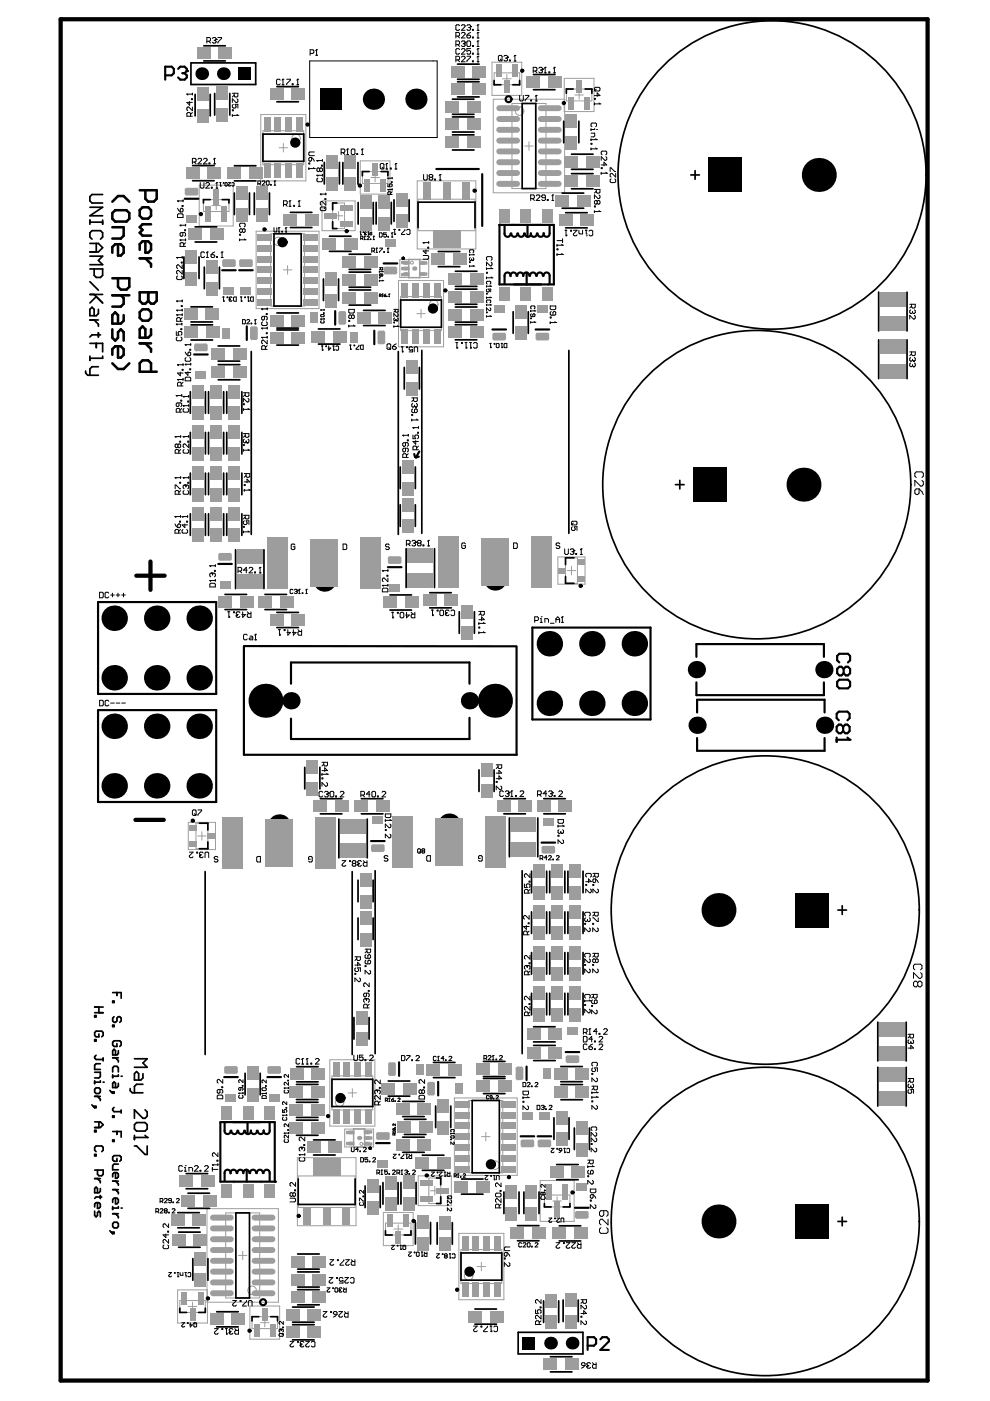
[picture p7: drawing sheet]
<svg xmlns="http://www.w3.org/2000/svg" width="210mm" height="297mm" viewBox="0 0 210 297" stroke-linecap="round" stroke-linejoin="round" font-family="sans-serif">
<g fill="none" stroke="#9d9d9d" stroke-width=".21">
<path d="M104.3 13.2h6.3v7h-6.3zM106.6 16.7h1.8M107.5 15.8v1.8M119.6 16.6h6.3v7.1h-6.3zM122.8 19.2v1.8M42.2 39.3h7.2v8.6h-7.2zM55.3 24.3h9.6v14.1h-9.6zM59.2 31.3h1.8M60.1 30.4v1.8M76.4 34.1h6.3v7.1h-6.3zM78.6 37.6h1.8M79.5 36.7v1.8"/>
<path d="M88.5 38.4h12.4v14.4h-12.4zM104.6 21h15.1v19.9h-15.1zM111.3 31h1.8M112.2 30.1v1.8M121.9 20.1h1.8M44.9 43.6h1.8M45.8 42.7v1.8M54.3 49h13.3v16.4h-13.3zM60.1 57.2h1.8M61 56.3v1.8M68.3 42.6h7v6.3h-7zM70.9 45.8h1.8"/>
<path d="M71.8 44.8v1.9M84.5 59.5h9.5v14h-9.5zM84.8 55h6.1v3.8h-6.1zM88.4 66.5h1.8M89.3 65.6v1.8M118.3 118.1h5.7v5.8h-5.7zM120.3 121h1.8M121.2 120.1v1.8M39.9 174.4h5.8v5.7h-5.8zM41.9 177.2h1.8M42.8 176.3v1.8M69.9 224.7h9.6v14.1h-9.6z"/>
<path d="M73.1 239.4h6.1v3.8h-6.1zM73.8 231.7h1.8M74.7 230.8v1.8M96.3 232.8h13.4v16.4h-13.4zM43.9 256.3h15.1v19.8h-15.1zM63 245.4h12.5v14.5h-12.5zM81.3 257.1h6.3v7h-6.3zM84.4 259.7v1.8M88.7 249.3h7v6.3h-7zM91.3 252.5h1.8M92.2 251.6v1.8M102.1 241h1.8"/>
<path d="M103 240.1v1.8M114.5 250.3h7.2v8.7h-7.2zM117.2 254.6h1.8M118.1 253.7v1.8M37.7 273.5h6.3v7h-6.3zM39.9 277h1.8M40.8 276.1v1.8M50.6 266.2h1.8M51.5 265.3v1.8M53 276.9h6.3v7h-6.3zM56.1 279.5v1.8M83.5 260.6h1.8"/>
<path d="M97.3 261.5h9.5v14.1h-9.5zM101.2 268.5h1.8M102.1 267.6v1.8M55.2 280.4h1.8"/>
</g>
<g fill="#9d9d9d">
<circle cx="76.1" cy="241.3" r=".45"/>
<circle cx="87.8" cy="56.9" r=".45"/>
</g>
<g fill="none" stroke="#9d9d9d" stroke-width=".21">
<path d="M104.8 15.4h5.4v2.6h-5.4zM120.1 18.9h5.4v2.5h-5.4zM55.8 27.7h8.6v7.2h-8.6zM76.8 36.4h5.4v2.5h-5.4zM108.6 21.9h7.2v18.1h-7.2zM43.1 42.3h5.4v2.5h-5.4zM57.4 49.6h7.2v15.3h-7.2zM70.5 43h2.5v5.5h-2.5zM85.7 55.5h.9v.5h-.9zM85.7 56.7h.9v.5h-.9zM85.7 57.8h.9v.6h-.9zM86 55.5v.5"/>
<path d="M86 56.7v.5M86 57.8v.6M86.1 55.5v.5M86.1 56.7v.5M86.1 57.8v.6M86.6 55l.1 .1M86.6 55v3.9M86.6 58.9h2.4M86.6 55h2.4M86.7 58.8l-.1 .1M86.7 55.1v3.7M86.7 58.8h2.2"/>
<path d="M86.7 55.1h2.2M88.6 42.2h12.1v6.7h-12.1zM88.9 58.8l.1 .1M88.9 55.1v3.7M89 57.8h1v.6h-1zM89 55.5h1v.5h-1zM89 55l-.1 .1M89 55v3.9M89.5 55.5v.5M89.5 57.8v.6M89.7 55.5v.5M89.7 57.8v.6"/>
<path d="M84.9 62.9h8.7v7.2h-8.7zM119.9 118.3h2.5v5.4h-2.5zM41.5 174.5h2.6v5.4h-2.6zM70.4 228.1h8.6v7.2h-8.6zM74.3 239.8v.6M74.5 239.8v.6M74.9 239.3v4M74.9 239.3l.1 .1M74.9 239.3h2.5M75 239.8h-1v.6h1M75 239.4v3.8M75 239.4h2.3"/>
<path d="M77.3 239.4v3.8M77.3 239.8h1v.6h-1M77.4 239.3v4M77.4 239.3l-.1 .1M77.8 239.8v.6M78 239.8v.6M99.4 233.3h7.2v15.4h-7.2zM47.9 257.2h7.2v18h-7.2zM63.2 249.3h12.1v6.7h-12.1zM74.3 242.2v.5M74.5 242.2v.5M74.9 243.3h2.5"/>
<path d="M75 242.2h-1v.5h1M75 243.2l-.1 .1M75 243.2h2.3M77.3 243.2l.1 .1M77.3 242.2h1v.5h-1M77.3 241h1v.6h-1M77.8 241v.6M77.8 242.2v.5M78 241v.6M78 242.2v.5M81.7 259.3h5.4v2.5h-5.4zM90.9 249.8h2.5v5.4h-2.5z"/>
<path d="M115.4 253.4h5.4v2.5h-5.4zM38.1 275.7h5.4v2.6h-5.4zM53.4 279.2h5.4v2.5h-5.4zM97.7 264.9h8.7v7.2h-8.7z"/>
<circle cx="62.8" cy="29.3" r=".9"/>
<circle cx="110.2" cy="23.6" r=".9"/>
<circle cx="59" cy="51.2" r=".9"/>
<circle cx="87.3" cy="55.7" r=".32"/>
<circle cx="92" cy="64.5" r=".9"/>
<circle cx="72" cy="233.7" r=".9"/>
<circle cx="76.6" cy="242.5" r=".32"/>
<circle cx="105" cy="247" r=".9"/>
<circle cx="53.4" cy="273.6" r=".9"/>
<circle cx="99.4" cy="270.5" r=".9"/>
</g>
<g fill="none" stroke="#000" stroke-width=".36">
<path d="M40.5 13.3h13.7v4.6h-13.7zM104.8 17.1v.9h1.4M110.2 17.1v.9h-1.5M121.5 18.9h-1.4v.9M124 18.9h1.5v.9M55.8 28.4h8.6v5.8h-8.6zM78.3 36.4h-1.5v.9M80.8 36.4h1.4v.9M110.7 21.9h2.9v18.1h-2.9zM146.5 37.1h1.8M147.4 36.2v1.8M19.1 46.7v.9"/>
<path d="M19.1 43.9h2.7l-2.7 1.8h2.7M19.1 57h2.7v1.4l-.5 .4h-.9l-.4-.4v-1.4M19.1 47.1h2.7M19.1 51.6h1.8l.9 .9-.9 .9h-1.8M19.1 54.3h2.7l-.9 .9 .9 .9h-2.7M19.1 59.7l1.8 1.8M19.5 50.7l-.4-.4v-.9l.4-.5h1.8l.5 .5v.9l-.5 .4M20.4 51.6v1.8M21.8 41.2h-2.3l-.4 .5v.9l.4 .4h2.3M21.8 46.7v.9M44.6 42.3h-1.5v.7M47.1 42.3h1.4v.7"/>
<path d="M58.1 49.6h5.8v15.3h-5.8zM70.5 47v1.5h.9M71.4 43h-.9v1.5M88.6 48.3v-5.4h12.1v5.4M18.2 78.7v.4l.4 .5h2.3M19.1 75.5v.9M19.1 72.8h2.7v1.8M19.1 62.4h2.7M19.1 67.8h1.8M20 62.4l1.8 1.8M20 67.8l.9 .9v.5M20.4 72.8v.9"/>
<path d="M20.4 62.9l-1.3 1.3M20.9 65.6v.9l-.5 .4h-1.3v-1.3l.4-.5 .5 .5v1.3M20.9 77.8h-1.4l-.4 .4v1.4M20.9 70.5v.9M21.3 71h-1.8l-.4 .4M21.8 75.5v.5h-2.7M53.3 74.5v38.8M84.4 74.5v38.8M84.9 63.6h8.7v5.8h-8.7zM89.4 74.3v38.8M120.6 74.3v38.8M121.7 118.3h-1.8v1.4"/>
<path d="M143.2 102.8h1.8M144.1 101.8v1.9M119.9 122.2v1.5h1.8M42.3 174.5h1.8v1.5M44.1 178.5v1.4h-1.8M43.5 184.8v38.8M74.7 184.8v38.8M79.5 184.6v38.8M110.7 184.6v38.8M177.7 192.9h1.8M178.6 192v1.9M20.1 213.5h1.8"/>
<path d="M20.1 214.7h1.8M20.1 215.3h.3v.3h-.3zM21 213.5v1.2M21 219.2v.6h-.6l-.3-.3v-.6l.3-.3h1.2l.3 .3v.6l-.3 .3M23.9 210.4h1.8v1.2M23.9 212.3h.3v.3h-.3zM23.9 217.4h.3v.3h-.3zM24.2 215.6l-.3 .3v.6l.3 .3h.3l.3-.3v-.6l.3-.3h.3l.3 .3v.6l-.3 .3M24.8 210.4v.6M19.5 234.3l.6 .6M20.1 220.4h.3v.3h-.3zM20.1 234.6h.3v.3h-.3z"/>
<path d="M20.1 239.7h.3v.3h-.3zM20.1 229.1v.6M20.1 227.3h1.2v.9l-.3 .3h-.9M20.1 232.4h1.2M20.1 237.9h1.2l.6 .6-.6 .6h-1.2M20.4 230.6h.6l.3 .3v.6l-.3 .3h-.6l-.3-.3v-.6zM20.4 223.7l-.3 .3v.3l.3 .3h1.5M20.7 232.4l.6 .7v.3M21 237.9v1.2M21.3 225.5h-.9l-.3 .3v.9h1.2M21.3 229.1v.3h-1.2M21.9 224.3v.6"/>
<path d="M23.3 231.2l.6 .6M23.9 239.9h1.8v1.2M23.9 231.5h.3v.3h-.3zM23.9 236.6h.3v.3h-.3zM23.9 227.3v-.9l.3-.3h.6l.3 .3v.9M23.9 227.9v.6M23.9 224.3h1.2M24.2 234.8l-.3 .3v.3l.3 .3h1.5M24.5 224.3l.6 .6v.3M24.8 221.3v.6h-.6l-.3-.3v-.6l.3-.3h1.2l.3 .3v.6l-.3 .3M24.8 239.9v.6M25.1 222.8v.6l-.3 .3h-.9v-.9l.3-.3 .3 .3v.9"/>
<path d="M25.1 229.7v.6l-.3 .3h-.9v-.9l.3-.3 .3 .3v.9M25.1 227.9v.3h-1.2M25.7 235.4v.6M27.6 230.8v.4l.5 .5h2.2M28.5 224.5h2.7l-.9 .9 .9 .9h-2.7M29 238h1.8l.4 .5v.9l-.4 .4h-1.8l-.5-.4v-.9zM30.3 227.6v.9l-.4 .5h-1.4v-1.4l.5-.4 .4 .4v1.4M30.3 229.9h-1.3l-.5 .4v1.4M30.8 235.3l.4 .5v.9l-.4 .4h-.5l-1.8-1.8v1.8M70.4 228.8h8.6v5.8h-8.6zM100.1 233.3h5.8v15.4h-5.8zM20.1 244.8h.3v.3h-.3z"/>
<path d="M20.1 256.8v.9l.3 .3 .3-.3v-.6l.3-.3 .3 .3v.9M20.1 248.1h1.8v.9l-.3 .3h-.6l-.3-.3v-.9M20.1 249.9h1.2M20.4 244.2l-.3-.3v-.6l.3-.3h1.2l.3 .3v.6l-.3 .3M20.7 255v1.2h.3l.3-.3v-.6l-.3-.3h-.6l-.3 .3v.6M20.7 249.9l.6 .6v.3M21.3 252v.6l-.3 .3h-.9v-.9l.3-.3 .3 .3v.9M21.3 253.5v.6M21.6 253.8h-1.2l-.3 .3M23.9 241.7h.3v.3h-.3zM23.9 255.8v.6M23.9 250.4h1.2"/>
<path d="M23.9 252.2h1.2M23.9 257.3h1.2M24.2 259.1h.6l.3 .3v.6l-.3 .3h-.6l-.3-.3v-.6zM24.5 248.6v1.2h.3l.3-.3v-.6l-.3-.3h-.6l-.3 .3v.6M24.5 254v1.2h.3l.3-.3v-.6l-.3-.3h-.6l-.3 .3v.6M24.5 250.4l.6 .6v.3M24.5 252.2l.6 .6v.3M24.5 257.3l.6 .6v.3M24.8 245.6v.6h-.6l-.3-.3v-.6l.3-.3h1.2l.3 .3v.6l-.3 .3M25.1 246.8h-.9l-.3 .3v.9h1.2M25.1 255.8v.3h-1.2M28.5 240.7v.9"/>
<path d="M28.5 243h.5l1.8 1.8h.4v-1.8M30.8 240.7l.4 .5h-2.7M50 257.2h2.9v18h-2.9zM63.2 250v5.4h12.1v-5.4M92.5 249.8h.9v1.4M93.4 253.7v1.5h-.9M115.4 255.2v.7h1.5M120.8 255.2v.7h-1.4M177.7 259h1.8M178.6 258.1v1.8M23.3 260.9l.6 .6M23.9 261.2h.3v.3h-.3z"/>
<path d="M38.1 277.4v.9h1.5M43.5 277.4v.9h-1.4M54.9 279.2h-1.5v.9M57.4 279.2h1.4v.9M81.7 260.9v.9h1.5M87.1 260.9v.9h-1.4M97.7 265.6h8.7v5.8h-8.7zM109.9 282.5h13.7v4.6h-13.7z"/>
<circle cx="163.7" cy="37.1" r="32.7"/>
<circle cx="160.4" cy="102.8" r="32.7"/>
<circle cx="162.2" cy="192.9" r="32.7"/>
<circle cx="162.2" cy="259" r="32.7"/>
</g>
<g fill="none" stroke="#000" stroke-width=".46">
<path d="M35 16h1.4l.5-.5v-.9l-.5-.5h-1.4v2.8M37.8 14.6l.4-.5h.9l.5 .5v.5l-.5 .4M38.7 15.5h.4M39.1 15.5l.5 .5v.4l-.5 .5h-.9l-.4-.5M92.5 35.8h9M102.2 36.9v11M108.5 21a.63 .63 0 0 0-1-.5 .63 .63 0 0 0 0 1.1 .63 .63 0 0 0 1-.6M39.2 42.1h2.9M47.1 57.3h2.9M50.7 57.3h2.9M81.3 55.9h2.9M105.9 47.7h11.5v12.6h-11.5z"/>
<path d="M107 47.9v1.6a.64 .64 0 0 0 .6 .7 .64 .64 0 0 0 .6-.7M108.4 49.5a.64 .64 0 0 0 .7 .7 .64 .64 0 0 0 .6-.7M109.5 58.5a.64 .64 0 0 0-.7-.7 .64 .64 0 0 0-.6 .7 .64 .64 0 0 0-.6-.7 .64 .64 0 0 0-.6 .7v1.6M111.1 49.5a.64 .64 0 0 1-.6 .7 .64 .64 0 0 1-.6-.7M111.7 57.8v2.5M111.8 47.7v2.5M112.2 58.5a.64 .64 0 0 0-.6-.7 .64 .64 0 0 0-.7 .7 .64 .64 0 0 0-.6-.7 .64 .64 0 0 0-.6 .7M113.7 58.5a.64 .64 0 0 0-.7-.7 .64 .64 0 0 0-.6 .7M113.8 58.5a.64 .64 0 0 1 .7-.7 .64 .64 0 0 1 .6 .7M113.8 49.5a.64 .64 0 0 1-.6 .7 .64 .64 0 0 1-.6-.7 .64 .64 0 0 1-.7 .7 .64 .64 0 0 1-.6-.7M115.3 58.5a.64 .64 0 0 1 .6-.7 .64 .64 0 0 1 .6 .7v1.6M116.5 47.9v1.6a.64 .64 0 0 1-.6 .7 .64 .64 0 0 1-.6-.8 .64 .64 0 0 1-.6 .8 .64 .64 0 0 1-.7-.7"/>
<path d="M41.2 75.2h2.8M52.3 69.2v2.9M71.1 66v2.8M79.4 70.1v2.9M104.4 69.9h2.9M113.6 69.9h2.8M87.8 96.3l.2 .6 .2 .1M88.8 96.8l-.6 .2M88.9 95.7l-.7 1.3M46.3 119.6h2.9M20.8 127.6h25v19.5h-25zM51.7 137.1v22.9h57.9"/>
<path d="M51.7 137h57.8M82.2 120.3h2.9M109.5 137.1v22.9M112.9 133.1h25v19.4h-25zM147.7 139.3v-2.7h27v2.7M20.8 150.6h25v19.4h-25zM61.7 145v-4.5h37.8v4.5M99.5 152.2v4.5h-37.8v-4.3M147.7 144.7v2.7h27v-2.7M147.8 151.1v-2.7h27v2.7M147.8 156.5v2.7h27v-2.7M177.4 156.4v.9"/>
<path d="M177.8 152.7l-.4-.4v-1l.4-.4h1.9l.4 .4v1l-.4 .4M178 140.4l-.5-.4v-.9l.5-.5h1.8l.4 .5v.9l-.4 .4M178 144.1h1.8l.4 .5v.9l-.4 .4h-1.8l-.5-.4v-.9zM178.8 154.1l.4-.5h.5l.4 .5v.9l-.4 .5h-.5l-.4-.5M178.8 154.1l-.5-.5h-.5l-.4 .5v.9l.4 .5h.5l.5-.5M178.8 154.1v.9M178.9 141.8l.4-.4h.5l.4 .4v.9l-.4 .5h-.5l-.4-.5M178.9 141.8l-.5-.4h-.4l-.5 .4v.9l.5 .5h.4l.5-.5M178.9 141.8v.9M179.7 156.4l.4 .4h-2.7M78.7 178.3h2.9M114.8 178.6h2.9"/>
<path d="M46.7 237.9h11.6v12.6h-11.6zM47.5 228.4h2.9M47.6 238.1v1.6a.64 .64 0 0 0 .7 .7 .64 .64 0 0 0 .6-.7M49.1 239.7a.64 .64 0 0 0 .6 .7 .64 .64 0 0 0 .6-.7M51.8 239.7a.64 .64 0 0 1-.7 .7 .64 .64 0 0 1-.6-.7M52.5 237.9v2.5M54.5 239.7a.64 .64 0 0 1-.7 .7 .64 .64 0 0 1-.6-.7 .64 .64 0 0 1-.6 .7 .64 .64 0 0 1-.7-.7M56.7 228.4h2.9M57.2 238.1v1.6a.64 .64 0 0 1-.7 .7 .64 .64 0 0 1-.6-.7 .64 .64 0 0 1-.6 .7 .64 .64 0 0 1-.7-.7M84.6 225.2v2.9M92.9 229.4v2.9M111.6 226.1v2.9"/>
<path d="M119.9 223.1h2.9M50.1 248.7a.64 .64 0 0 0-.6-.7 .64 .64 0 0 0-.6 .8 .64 .64 0 0 0-.6-.8 .64 .64 0 0 0-.7 .7v1.7M52.3 248v2.5M52.8 248.7a.64 .64 0 0 0-.6-.7 .64 .64 0 0 0-.6 .7 .64 .64 0 0 0-.6-.7 .64 .64 0 0 0-.7 .7M54.3 248.7a.64 .64 0 0 0-.7-.7 .64 .64 0 0 0-.6 .7M54.5 248.7a.64 .64 0 0 1 .6-.7 .64 .64 0 0 1 .6 .7M55.9 248.7a.64 .64 0 0 1 .6-.7 .64 .64 0 0 1 .7 .7v1.7M79.7 242.4h2.9M110.4 240.9h2.9M114 240.9h2.9M121.9 256.1h2.9M55.2 276.1a.63 .63 0 0 1 .9-.6 .63 .63 0 0 1 0 1.1 .63 .63 0 0 1-.9-.4"/>
</g>
<g fill="none" stroke="#000" stroke-width=".21">
<path d="M39.6 20h.1M39.6 20h1.2M39.6 20l.2 .2M40.8 19.8v.4M43.9 8.7h.5l.2-.2v-.3l-.2-.2h-.5v1.1M44.2 8.7l.4 .4M45 8.2l.2-.2h.4l.2 .4M45.4 8.5h.2M45.6 8.5l.2 .2-.2 .4h-.4l-.2-.2M45.8 8.4h.1M45.8 8.4l-.2 .1M46.2 8h.8v.2l-.8 .7v.2"/>
<path d="M49.3 19.8h1.1v.6l-.2 .2h-.4l-.1-.2v-.6M59.4 17l-.2-.2h-.4l-.2 .2v.8l.2 .2h.4l.2-.2M59.8 18h.4M60 16.8h.1M60 16.8v1.2M60 16.8l-.2 .2M60.8 16.8h.8v.2l-.8 .8v.2M62 17.8h.1v.2h-.1zM62.9 18h.4M63.1 16.8h.1M63.1 16.8v1.2M63.1 16.8l-.2 .2"/>
<path d="M65.7 12.9h27v16.3h-27zM65.8 11.3h.5l.2-.2v-.4l-.2-.2h-.5v1.2M66.9 11.7h.4M67.1 10.5h.1M67.1 10.5v1.2M67.1 10.5l-.2 .2M96.7 9.5h.5l.2-.2v-.4l-.2-.2h-.5v1.2M96.7 7.7h.5l.2-.2v-.4l-.2-.2h-.5v1.1M96.7 12.7h.5l.2-.2v-.4l-.2-.2h-.5v1.2M97 12.7l.4 .4M97 7.7l.4 .3M97 9.5l.4 .4"/>
<path d="M97.4 5.4l-.2-.1h-.3l-.2 .1v.8l.2 .2h.3l.2-.2M97.4 10.5l-.2-.2h-.3l-.2 .2v.8l.2 .2h.3l.2-.2M97.8 8.9l.2-.2h.4l.2 .4M97.8 5.4l.2-.1h.4l.2 .1v.2l-.8 .8h.8M97.8 12.1l.2-.2h.4l.2 .2v.2l-.8 .8h.8M97.8 7.1l.2-.2h.4l.2 .2v.2l-.8 .7h.8M97.8 10.5l.2-.2h.4l.2 .2v.2l-.8 .8h.8M98.2 9.3h.2M98.4 9.3l.2 .2-.2 .4h-.4l-.2-.2M98.6 9.1h.1M98.6 9.1l-.2 .2M99 11.9h.8v.2l-.8 .8v.2"/>
<path d="M99 5.4l.2-.1h.4l.2 .3M99 7.5h.6l.2 .4-.2 .1h-.4l-.2-.1zM99.2 8.7h.4l.2 .2v.8l-.2 .2h-.4l-.2-.2v-.8zM99.4 5.8h.2M99.6 5.8l.2 .2-.2 .4h-.4l-.2-.2M99.8 5.6h.1M99.8 10.3h-.8v.6l.4-.2 .4 .2v.4l-.2 .2h-.4l-.2-.2M99.8 6.9l-.8 .6M99.8 5.6l-.2 .2M100.2 12.9h.2v.2h-.2zM100.2 6.2h.2v.2h-.2zM100.2 7.9h.2v.1h-.2z"/>
<path d="M100.2 9.7h.2v.2h-.2zM100.2 11.3h.2v.2h-.2zM101.1 13.1h.4M101.1 11.5h.4M101.1 8h.4M101.1 9.9h.4M101.1 6.4h.4M101.3 11.9h.1M101.3 10.3h.1M101.3 6.9h.1M101.3 8.7h.1M101.3 5.3h.1"/>
<path d="M101.3 6.9l-.2 .2M101.3 5.3v1.1M101.3 6.9v1.1M101.3 8.7v1.2M101.3 10.3v1.2M101.3 11.9v1.2M101.3 11.9l-.2 .2M101.3 10.3l-.2 .2M101.3 8.7l-.2 .2M101.3 5.3l-.2 .1M105.7 11.9l.2-.2h.4l.1 .2v.8l-.1 .2h-.4l-.2-.2zM106.1 12.5l.3 .4"/>
<path d="M106.8 11.9l.2-.2h.4l.2 .4M107.2 12.3h.2M107.4 12.3l.2 .2-.2 .4h-.4l-.2-.2M107.6 12.1h.1M107.6 12.1l-.2 .2M108 12.7h.2v.2h-.2zM109 12.9h.4M109.2 11.7h.1M109.2 11.7v1.2M109.2 11.7l-.2 .2M113.1 15.1h.5l.2-.2v-.4l-.2-.2h-.5v1.1M113.4 15.1l.4 .3"/>
<path d="M114.2 14.5l.2-.2h.4l.2 .4M114.6 14.9h.2M114.8 14.9l.2 .2-.2 .3h-.4l-.2-.2M115 14.7h.1M115 14.7l-.2 .2M115.4 15.4h.4M115.6 14.3h.1M115.6 14.3l-.2 .2M115.6 14.3v1.1M116.4 15.2h.2v.2h-.2zM117.3 15.4h.4M117.5 14.3h.1"/>
<path d="M117.5 14.3v1.1M117.5 14.3l-.2 .2M126.2 18.5h.8l.2 .2v.4l-.2 .2h-.8l-.2-.2v-.4zM126.4 18.9l-.4 .4M40.2 21.5v.8l-.6-.6h1.2M40.4 24.6v-.5l-.2-.2h-.4l-.2 .2v.5h1.2M40.6 20.9h.2v.2h-.2zM40.8 34.4h.6l.2-.2v-.4l-.2-.2h-.6v1.1M40.8 22.7v.8l-.8-.8-.4 .2v.4l.2 .2M40.8 23.9l-.4 .4M41.2 34.4l.4 .3M42 33.8l.2-.2h.3l.2 .2v.2l-.7 .7h.7"/>
<path d="M42.5 38.7v1l.2 .2h.3l.2-.2v-1M43.1 33.8l.2-.2h.4l.2 .2v.2l-.8 .7h.8M43.6 38.9l.2-.2h.4l.2 .2v.2l-.8 .8h.8M44.3 34.6h.2v.1h-.2zM44.8 39.7h.2v.2h-.2zM45.3 34.7h.4M45.5 33.6h.1M45.5 33.6v1.1M45.5 33.6l-.2 .2M45.8 39.9h.4M46 38.7h.1M46 38.7v1.2"/>
<path d="M46 38.7l-.2 .2M46.6 38.7h.3M46.7 39.4h.1M46.7 38.7v.7M46.9 39.3l-.2 .1M47.3 38.7l.2 .1zM47.7 38.8l.1-.1 .4 .1-.1 .6-.4-.1zM48.4 38.7h.5l-.5 .5 .1 .2 .4-.1M49.1 38.8l.2-.1 .3 .1v.5l-.1 .1-.4-.1M49.3 23.3h.2v.2h-.2zM49.3 24.3v.4M49.3 24.5h1.1"/>
<path d="M49.5 22.1l-.2 .2v.4l.2 .2h.3l.2-.2-.2-.6h.6v.8M49.7 20.2l-.4 .4M50.2 20.9l.2 .2v.4l-.2 .2h-.2l-.7-.8v.8M50.2 24.3l.2 .2M50.4 24.5h.1M54.7 39h.4l.2-.2-.2-.4h-.4v.9M55 39l.3 .3M55.6 38.5l.1-.1 .5 .1-.6 .8h.6M56.6 38.4l.5 .1v.6l-.2 .2-.4-.2v-.6zM57.4 39.1h.1v.2h-.1zM58.1 39.3h.3M58.3 38.4h.1"/>
<path d="M58.3 38.4v.9M58.3 38.4l-.2 .1M65.5 34.6h.2v.2h-.2zM65.5 35.5v.4M65.5 35.7h1.2M65.7 33.4h.4v.6l-.2 .2-.4-.2v-.4zM66.1 33.4l.6 .8M66.5 35.5l.2 .2M66.7 35.7h.1M66.7 32.2h-1l-.2 .2v.4l.2 .2h1M67.2 37.2h.1M67.2 34h.1"/>
<path d="M67.2 37.2h1.2M67.2 37.2l.2 .2M67.2 34h1.2M67.2 34l.2 .2M67.4 37.8l-.2 .1v.4l.2 .2h.8l.2-.2v-.4l-.2-.1M67.8 35.8l-.2-.2-.4 .2v.4l.2 .2 .4-.2M67.8 35.8l.2-.2 .4 .2v.4l-.2 .2-.4-.2M67.8 35.8v.4M68.2 35h.2v.2h-.2zM68.4 33.8v.4M68.4 37v.4M72.3 32.4h.6l.2-.2v-.4l-.2-.2h-.6v1.2"/>
<path d="M72.7 32.4l.4 .4M73.5 32.8h.4M73.7 31.6h.1M73.7 31.6l-.2 .2M73.7 31.6v1.2M74.7 31.6h.4l.2 .2v.8l-.2 .2h-.4l-.2-.2v-.8zM75.6 32.6h.2v.2h-.2zM76.6 32.8h.4M76.8 31.6h.1M76.8 31.6v1.2M76.8 31.6l-.2 .2M80.6 34.9l.2-.2h.4l.2 .2v.7l-.2 .2h-.4l-.2-.2z"/>
<path d="M81 35.4l.4 .4M81.8 35.8h.4M82 34.7h.1M82 34.7v1.1M82 34.7l-.2 .2M82.2 37.8h.1M82.2 39v.6h.5l-.2-.3 .2-.3 .4 .1-.1 .5M82.2 37.8h.9M82.2 37.8l.2 .1M82.8 35.6h.2v.2h-.2zM83 38.5h.1v.2h-.1zM83.1 37.6v.3"/>
<path d="M83.7 35.8h.4M83.9 34.7h.1M83.9 34.7v1.1M83.9 34.7l-.2 .2M89.8 37v1l.2 .2h.4l.2-.2v-1M91.2 37.6l-.2 .2 .2 .4h.4l.2-.2-.2-.4M91.2 37.6l-.2-.2 .2-.4h.4l.2 .2-.2 .4M91.2 37.6h.4M92.2 38h.1v.2h-.1zM93.1 38.2h.4M93.3 37h.1M93.3 37v1.2"/>
<path d="M93.3 37l-.2 .2M110.2 20.2v1l.2 .2h.4l.2-.2v-1M111.3 20.2h.8v.2l-.8 .8v.2M112.5 21.2h.2v.2h-.2zM113.5 21.4h.4M113.7 20.2h.1M113.7 20.2v1.2M113.7 20.2l-.2 .2M125.3 30.4h.2v.2h-.2zM125.3 28.2h.8v.6l-.2 .2h-.6M125.3 27.3v.4M125.3 29.4v.4"/>
<path d="M125.3 31.4v.4M125.3 29.6h1.2M125.3 31.6h1.2M125.5 26.9l-.2-.2v-.4l.2-.2h.8l.2 .2v.4l-.2 .2M126 20.3h1.2l-.6-.6v.8M126 20.9h.2v.2h-.2zM126 21.8v.4M126 22h1.2M126.1 27.3v.2h-.8M126.3 29.4l.2 .2M126.3 31.4l.2 .2M126.5 27.5h.1"/>
<path d="M126.5 29.6h.1M126.5 31.6h.1M127 21.8l.2 .2M127.2 22h.1M127.5 35.6h.2v.2h-.2zM127.5 36.5v.4M127.5 35h1.1l-.5-.6v.8M127.5 36.7h1.1M127.7 32.8l-.2-.2v-.4l.2-.2h.7l.2 .2v.4l-.2 .2M128.4 33.2l.2 .2v.4l-.2 .2h-.1l-.8-.8v.8M128.4 36.5l.2 .2M128.6 36.7h.1"/>
<path d="M129.4 36.4v-.8h.2l.7 .8h.2M129.6 37.9l-.2 .2v.4l.2 .2h.7l.2-.2v-.4l-.2-.2M130.5 36.8v.7l-.7-.7-.4 .2v.3l.2 .2M37.5 54.6h.1M37.5 54.6h1.1M37.5 54.6l.2 .2M37.6 42.6h.1M37.6 44.2l.6 .7M37.6 42.6h1.2M37.6 42.6l.2 .2M37.7 58.5l-.2 .2v.4l.2 .2h.7l.2-.2v-.4l-.2-.2M37.8 45.3h.8l.2 .2v.6h-1.2v-.6z"/>
<path d="M38.2 50.9h.1M38.2 47.8h.1M38.2 50.9l.2 .2M38.2 50.9h1.2M38.2 47.8h1.2M38.2 47.8l.2 .1M38.2 44.4l.2-.2 .4 .2v.3l-.2 .2h-.4zM38.4 55.6h.2v.2h-.2zM38.6 43.6h.2v.2h-.2zM38.6 54.4v.4M38.6 56.2v.7l-.8-.7-.3 .1v.4l.2 .2M38.6 57.3v.8l-.8-.8h-.1l-.2 .2v.4l.2 .2"/>
<path d="M38.8 49.3v.6l-.2 .2-.4-.2v-.4l.2-.2h.8l.2 .2v.4l-.2 .2M38.8 42.4v.4M39 52.2v-.5l-.2-.2h-.4l-.2 .2v.5h1.2M39.2 48.7h.2v.2h-.2zM39.4 51.5l-.4 .4M39.4 47.6v.3M39.4 50.7v.4M43.4 53.6l-.2-.2h-.4l-.2 .2v.8l.2 .2h.4l.2-.2M43.8 54.6h.4M44 53.4h.1M44 53.4v1.2M44 53.4l-.2 .2"/>
<path d="M44.7 54h.6l.2 .4-.2 .2h-.4l-.2-.2zM45.5 53.4l-.8 .6M45.9 54.4h.2v.2h-.2zM46.9 54.6h.4M47.1 53.4h.1M47.1 53.4v1.2M47.1 53.4l-.2 .2M50.8 49.7h.2v.2h-.2zM50.8 50.6v.4M50.8 50.8h1.2M51 48.1l-.2-.2v-.4l.2-.2h.8l.2 .2v.4l-.2 .2M51.4 48.7l-.2-.2-.4 .2v.4l.2 .2 .4-.2"/>
<path d="M51.4 48.7l.2-.2 .4 .2v.4l-.2 .2-.4-.2M51.4 48.7v.4M51.8 50.6l.2 .2M52 50.8h.1M58.1 48.3v.7l.1 .2 .5-.2v-.7M59 49.2h.3M59.1 48.3h.1M59.1 48.3v.9M59.1 48.3l-.1 .1M59.7 49h.2v.2h-.2zM60.1 43.3h.6l.2-.1v-.4l-.2-.2h-.6v1.1M60.5 49.2h.3"/>
<path d="M60.5 43.3l.4 .4M60.6 48.3h.1M60.6 48.3v.9M60.6 48.3l-.1 .1M61.3 43.7h.4M61.5 42.6h.1M61.5 42.6v1.1M61.5 42.6l-.2 .2M62.3 43.5h.2v.2h-.2zM63.2 43.7h.4M63.4 42.6h.1M63.4 42.6l-.2 .2"/>
<path d="M63.4 42.6v1.1M67.9 41.2h.1M67.9 41.2h1.2M67.9 41.2l.2 .1M68.1 43.9h.8l.2 .2v.4l-.2 .2h-.8l-.2-.2v-.4zM68.9 42.1h.2v.2h-.2zM69.1 42.7v.8l-.8-.8h-.2l-.2 .2v.4l.2 .2M69.1 41v.3M69.1 43.9l-.4 .4M76.4 49.2h.2M76.5 49.8h.1M76.5 49.2v.6"/>
<path d="M76.5 50.6l.5-.2-.2-.3h-.3v.7M76.6 49.7l-.1 .1M76.7 50.6l.3 .2M77 49.2l.1 .1zM77.2 50.8h.2M77.3 49.6h.1M77.3 49.6l.1 .2 .3-.1M77.3 50.1h.1M77.3 50.1v.7M77.3 50.1l-.1 .1M77.4 49.5l-.1 .1M77.4 49.5h.1"/>
<path d="M77.7 49.3l-.3-.1v.3M77.8 50.2l.1-.1 .4 .1-.5 .6h.5M78 49.2h.2M78.1 49.8h.1M78.1 49.2v.6M78.2 49.7l-.1 .1M78.4 49.2l.2 .2M78.5 50.7l.1 .1zM78.8 53.2h.5l.1-.1-.1-.5h-.5v.9M78.8 49.2v.6h-.3l-.1-.3 .4-.1M79.1 50.8h.3M79.1 53.2l.3 .3"/>
<path d="M79.2 50.1h.1M79.2 50.1v.7M79.2 50.1l-.1 .1M79.7 53.5h.3M79.9 52.6h.1M79.9 52.6l-.2 .2M79.9 52.6v.9M80.4 49.4h.5l.1 .1v.6l-.1 .2h-.5zM80.4 57.5v.2M80.4 58.8l.2 .1zM80.4 59.4v.2M80.4 56.8h.8l-.2 .4-.3-.1v-.3"/>
<path d="M80.4 57.6h.8M80.4 59.5h.8M80.5 52.6h.6l-.6 .9M80.7 57l-.3 .2M80.8 58.2l-.1-.1-.3 .1 .2 .4 .2-.2M80.8 58.2v.2M80.8 58.2l.1-.1 .3 .1-.2 .4-.2-.2M81 57.5l.2 .1M81 59.4l.2 .1M81.2 57.6h.1M81.2 59.5h.1M81.4 53.4h.1v.1h-.1z"/>
<path d="M81.9 49.4h-.6v.4l.3-.1 .3 .1-.1 .5-.5-.2M82.1 53.5h.3M82.2 50.1h.2v.2h-.2zM82.2 40.2h.1M82.2 40.2h.9M82.2 40.2l.2 .1M82.3 52.6h.1M82.3 52.6v.9M82.3 52.6l-.2 .2M82.8 41.2v-.4l-.4-.2-.2 .2v.4h.9M83 50.3h.3M83.1 49.4h.1"/>
<path d="M83.1 49.4v.9M83.1 49.4l-.1 .1M83.1 40.6l-.3 .3M83.1 40v.3M83.5 48.6h.4M83.7 49.7h.1M83.7 48.6v1.1M83.9 49.5l-.2 .2M84.6 48.6h.2v.2h-.2zM85.8 48.6v.2l-.7 .7v.2h.7M86.2 48.8l.2-.2h.3l.2 .2v.7l-.2 .2h-.3l-.2-.2M89.7 51.4h.1"/>
<path d="M89.7 54.2h1l.2 .2v.4l-.2 .2h-1M89.7 51.4h1.2M89.7 51.4l.2 .2M90.3 53v.8l-.6-.6h1.2M90.7 52.4h.2v.2h-.2zM90.9 51.2v.4M99.5 53.9v.3M99.5 55.5h.2v.2h-.2zM99.5 56.3v.3M99.5 54h.9M99.5 56.4h.9M99.7 53.6l-.2-.2 .2-.4h.6l.1 .1-.1 .5"/>
<path d="M99.7 54.6l-.2 .5 .2 .1 .3-.1M100 55.1l.1 .1M100 54.9v.2M100.1 55.2h.1M100.3 54.6l.1 .5-.3 .1M100.3 53.9l.1 .1M100.3 56.3l.1 .1M100.4 54h.1M100.4 56.4h.1M103.1 56.8v.3M103.1 57.7h.2v.2h-.2zM103.1 58.7v.4"/>
<path d="M103.1 56.9h1.2M103.1 58.9h1.2M103.3 55.2l-.2-.2v-.4l.2-.2h.8l.2 .2v.4l-.2 .2M104.1 55.6l.2 .2v.4l-.2 .2h-.2l-.8-.8v.8M104.1 56.8l.2 .1M104.1 58.7l.2 .2M104.3 56.9h.1M104.3 58.9h.1M112.5 42.1h.6l.2-.2v-.4l-.2-.2h-.6v1.2M112.9 42.1l.4 .4M113.7 41.5l.2-.2h.4l.2 .2v.2l-.8 .8h.8M115.6 41.9h-.5l-.2-.2 .2-.4h.3l.2 .2v.8l-.2 .2h-.3l-.2-.2"/>
<path d="M116 42.3h.2v.2h-.2zM117 42.5h.4M117.2 41.3h.1M117.2 41.3v1.2M117.2 41.3l-.2 .2M118.1 52.8h.2v.2h-.2zM118.1 51h1.2M118.1 51.8v.4M118.1 53.7v.4M118.1 52h1.2M118.1 53.9h1.2M119.1 51.8l.2 .2"/>
<path d="M119.1 53.7l.2 .2M119.3 52h.1M119.3 53.9h.1M119.3 50.6v.8M119.8 48.8h.4M120 50h.1M120 48.8v1.2M120.2 49.8l-.2 .2M121 48.8h.2v.2h-.2zM121.6 48.8h.8l-.8 .8 .2 .4h.4l.2-.2M122.7 48.8v.6l.2 .2h.6v-.8M124.1 48.8h.4"/>
<path d="M124.3 50h.1M124.3 48.8v.8h.2M124.9 49l.2-.2h.4l.2 .2v.8l-.2 .2h-.4l-.2-.2M126 43.7h.2v.2h-.2zM126 44.7v.3M126 40.2h1.2v.5l-.2 .2h-.4l-.2-.2v-.5M126 44.8h1.2M126.4 40.5l-.4 .4M126.6 42.7v.4M126.6 42.7l-.2-.2-.4 .2v.4l.2 .2 .4-.2M126.6 42.7l.2-.2 .4 .2v.4l-.2 .2-.4-.2M127 41.3l.2 .2v.4l-.2 .2h-.2l-.8-.8v.8"/>
<path d="M127 44.7l.2 .1M127.2 44.8h.1M37.4 68.7h.1M37.4 70.3v.8h.6l-.2-.4 .2-.4h.4l.2 .2v.4l-.2 .2M37.4 68.7h1.2M37.4 68.7l.2 .2M37.5 66.8h.1M37.5 65.8h.1M37.5 63.8h.1M37.5 66.8l.2 .1M37.5 66.8h1.1M37.5 65.8h1.1"/>
<path d="M37.5 65.8l.2 .2M37.5 63.8h1.1M37.5 63.8l.2 .2M37.6 71.5l-.2 .2v.3l.2 .2h.8l.2-.2v-.3l-.2-.2M37.6 77.3h.1M37.6 77.3h1.2M37.6 77.3l.2 .2M38.2 78.9v.8l-.6-.6h1.2M38.2 68.1v-.6l-.2-.2h-.3l-.2 .2v.6h1.1M38.4 69.7h.2v.2h-.2zM38.4 64.8h.2v.2h-.2zM38.6 68.5v.4"/>
<path d="M38.6 78.3h.2v.2h-.2zM38.6 63.6v.4M38.6 65.6v.4M38.6 66.6v.3M38.6 67.3l-.4 .4M38.8 77.1v.4M39.3 77.2h.1M39.3 73.1h.1M39.3 77.2h1.1M39.3 77.2l.2 .2M39.3 74.6l.5 .8M39.3 73.1h1.1"/>
<path d="M39.3 73.1l.2 .2M39.5 75.8l-.2 .2v.4l.2 .2h.7l.2-.2v-.4l-.2-.2M39.8 78.8v.8l-.5-.6h1.1M40 74.6l.4 .2v.4l-.2 .2h-.4v-.6zM40.2 74.1h.2v.2h-.2zM40.2 78.2h.2v.2h-.2zM40.4 72.9v.4M40.4 77v.4M47.2 63h.3M47.4 63.9h.1M47.4 63v.9M47.5 63.7l-.1 .2"/>
<path d="M48.1 63h.2v.1h-.2zM48.6 63.6h.1M48.6 63.6l.1 .3 .5-.2M48.7 63.4l-.1 .2M48.7 63.4h.2M49.2 63.1l-.5-.1-.1 .1 .1 .3M49.6 63h.5v.9h-.5l-.1-.2v-.6zM51 63h.3M51.2 63.9h.1M51.2 63v.9M51.3 63.7l-.1 .2M51.4 67.8h.5l.1 .1v.6l-.1 .2h-.5z"/>
<path d="M51.9 63h.2v.1h-.2zM52.3 67.9l.2-.1 .4 .1-.6 .8h.6M52.5 63h.3M52.7 63.9h.1M52.7 63v.9M52.8 63.7l-.1 .2M53.1 63.1l.2-.1h.4v.9h-.4l-.2-.2zM53.2 68.5h.2v.2h-.2zM54 68.7h.3M54.1 67.8h.1M54.1 67.8v.9M54.1 67.8l-.1 .1"/>
<path d="M55.5 65.5h.1M55.5 71.5h.1M55.5 69.6h.1M55.5 65.5h1.2M55.5 65.5l.2 .2M55.5 71.5h1.2M55.5 71.5l.2 .2M55.5 69.6h1.2M55.5 69.6l.2 .2M55.7 68.2l-.2 .2v.4l.2 .2h.8l.2-.2v-.4l-.2-.2M56.1 67.1v.6l-.2 .1-.4-.1v-.4l.2-.2h.8l.2 .2v.4l-.2 .1M56.3 74.1v-.6l-.2-.2h-.4l-.2 .2v.6h1.2"/>
<path d="M56.5 66.5h.2v.2h-.2zM56.5 70.6h.2v.2h-.2zM56.7 72.1v.8l-.8-.8-.4 .2v.4l.2 .2M56.7 65.3v.4M56.7 69.4v.4M56.7 71.3v.4M56.7 73.3l-.4 .4M68 67.6h.1M68 65.7h.1M68 66.8l.6-.1 .1 .3-.6 .2zM68 67.6h.7M68 67.6l.1 .2"/>
<path d="M68 65.7h.7M68 65.7l.1 .1M68.1 68l-.1 .1 .1 .4h.5l.1-.1-.1-.4M68.2 73.4h.3M68.3 74.3h.1M68.3 73.4v.9M68.5 74.1l-.2 .2M68.6 66.3l.1 .1zM68.7 65.6v.2M68.7 67.5v.3M69.1 73.4l.1 .1zM69.7 73.4v.9l.4-.5h-.6"/>
<path d="M70.6 73.4h.3M70.7 74.3h.1M70.7 73.4v.9M70.9 74.1l-.2 .2M71.2 73.5l.1-.1 .5 .1v.6l-.2 .2-.4-.2M74 65.6h1.1v.6l-.2 .2h-.8l-.1-.2zM74 67.9h.1v.2h-.1zM74 68.9v.4M74 69.1h1.1M74.2 73.2h.3M74.3 74.1h.1M74.3 73.2v.9"/>
<path d="M74.5 73.9l-.2 .2M74.5 67l-.2-.2-.3 .2v.4l.1 .1 .4-.1M74.5 67l.2-.2 .4 .2v.4l-.2 .1-.4-.1M74.5 67v.4M74.9 68.9l.2 .2M75.1 73.2h.1v.1h-.1zM75.1 69.1h.1M76.1 73.2l-.6 .7v.2h.6M76.6 73.2h.4v.9h-.4l-.2-.2v-.6zM80.4 62.7l.4-.1-.1-.3h-.3v.6M80.6 62.7l.2 .2M81 62.9h.2"/>
<path d="M81.1 62.3h.1M81.1 62.3v.6M81.1 62.3l-.1 .1M81.4 62.6h.3l.1 .2-.3 .1zM81.8 62.3l-.4 .3M82 62.8l.1 .1zM82.3 72.9h.3l.2 .2v.8l-.2 .2h-.3l-.2-.2v-.8zM82.4 62.9h.2M82.5 73.7l.3 .4M82.5 62.3h.1M82.5 62.3v.6M82.5 62.3l-.1 .1"/>
<path d="M83.2 73.5h.6l.2 .4-.2 .2h-.4l-.2-.2zM83.5 65.6h.9v.4l-.4 .2-.2-.2v-.4M83.5 68.3h.2v.1h-.2zM83.5 69.1v.3M83.5 69.2h.9M83.7 67.4l-.2 .4 .2 .2 .3-.2M83.8 65.9l-.3 .3M84 67.8l.1 .2M84 67.7v.1M84 72.9l-.8 .6M84.1 68h.1M84.3 66.5l.1 .1-.1 .5-.8-.6v.6"/>
<path d="M84.3 67.4l.1 .4-.3 .2M84.3 69.1l.1 .1M84.4 69.2h.1M85.1 73.5h.4M85.3 74.6h.1M85.3 73.5v1.1M85.5 74.4l-.2 .2M86.2 73.5h.2v.2h-.2zM87.5 73.7l-.2-.2h-.4l-.2 .2v.4l.2 .2 .6-.2v.5h-.8M87.8 74.6v-.9l.2-.2h.4l.1 .2v.9M96.7 72.6h.4M96.9 73.8h.1"/>
<path d="M96.9 72.6v1.2M97.1 73.6l-.2 .2M97.8 72.6h.2v.2h-.2zM98.6 72.6h.4M98.8 73.8h.1M98.8 72.6v1.2M99 73.6l-.2 .2M99.6 72.6h.4M99.8 73.8h.1M99.8 72.6v1.2M100 73.6l-.2 .2M100.4 72.8l.2-.2h.4l.2 .2v.8l-.2 .2h-.4l-.2-.2"/>
<path d="M103.1 60.5v.3M103.1 62.2h.2v.1h-.2zM103.1 62.9v.3M103.1 64.5v.3M103.1 66.2h.2v.1h-.2zM103.1 66.9v.3M103.1 67.1h.9M103.1 60.7h.9M103.1 63.1h.9M103.1 64.7h.9M103.3 60.2l-.2-.1 .2-.5h.6l.1 .2-.1 .4M103.3 61.3l-.2 .1 .2 .5 .4-.2-.1-.4h.4v.6"/>
<path d="M103.3 64.2l-.2-.1 .2-.5h.6l.1 .2-.1 .4M103.9 72.8h.3M103.9 65.3l.1 .1-.1 .5-.8-.6v.6M103.9 60.5l.1 .2M103.9 62.9l.1 .2M103.9 64.5l.1 .2M103.9 66.9l.1 .2M104 73.7h.1M104 72.8v.9M104 60.7h.1M104 63.1h.1M104 64.7h.1"/>
<path d="M104 67.1h.1M104.2 73.6l-.2 .1M104.8 72.8h.1v.2h-.1zM105.4 72.8l.4 .2v.6l-.1 .1-.5-.1v-.6zM106.3 72.8h.3M106.4 73.7h.1M106.4 72.8v.9M106.6 73.6l-.2 .1M107 72.8h.5v.9h-.5l-.1-.1v-.6zM112.5 67.4h.2v.2h-.2zM112.5 65.8v.3M112.5 68.2v.3"/>
<path d="M112.5 68.3h.9M112.5 65.9h.9M112.7 66.5l-.2 .2 .2 .4h.6l.1-.4-.1-.2-.3 .2v.4M112.7 65.5l-.2-.2 .2-.4h.6l.1 .1-.1 .5M113.3 65.8l.1 .1M113.3 68.2l.1 .1M113.4 65.9h.1M113.4 68.3h.1M116.7 64.9h1.1v.6l-.2 .2h-.7l-.2-.2zM116.7 67.2h.2v.2h-.2zM116.7 68.2v.4M116.7 68.4h1.1"/>
<path d="M116.9 66l-.2 .2v.4l.2 .2h.7l.2-.2v-.4l-.2-.2-.4 .2v.6M117.6 68.2l.2 .2M117.8 68.4h.1M192.9 74.6h1.2v.6l-.2 .2h-.4l-.2-.2v-.6M192.9 64.5h1.2v.6l-.2 .2h-.4l-.2-.2v-.6M193.1 75.8l-.2 .2v.4l.2 .2 .4-.2M193.1 65.7l-.2 .2v.4l.2 .2 .4-.2M193.1 77l-.2 .2v.3l.2 .2 .4-.2M193.3 75l-.4 .4M193.3 64.9l-.4 .4M193.5 76.4l.2 .2M193.5 66.1v.2"/>
<path d="M193.5 76.2v.2M193.5 77.3v.2M193.5 77.5l.2 .2M193.5 66.3l.2 .2M193.7 76.6h.1M193.7 77.7h.1M193.7 66.5h.1M193.9 65.7l.2 .2v.4l-.4 .2M193.9 66.9l.2 .2v.3l-.2 .2h-.2l-.8-.7v.7M193.9 75.8l.2 .2v.4l-.4 .2M193.9 77l.2 .2v.3l-.4 .2M37.1 92.6h.1"/>
<path d="M37.1 92.6h1.2M37.1 92.6l.2 .2M37.4 83.9h.1M37.4 83.9h1.1M37.4 83.9l.2 .2M37.6 80.5h.1M37.6 80.5l.2 .2M37.6 80.5h1.2M37.7 94.3l-.2-.2-.4 .2v.4l.2 .2 .4-.2M37.7 94.3l.2-.2 .4 .2v.4l-.2 .2-.4-.2M37.7 94.3v.4M37.9 96.1v-.6l-.2-.2h-.4l-.2 .2v.6h1.2"/>
<path d="M37.9 85.4v.6l-.1 .2-.4-.2v-.4l.2-.2h.7l.2 .2v.4l-.2 .2M38.1 93.5h.2v.2h-.2zM38.1 87.4v-.6l-.2-.2h-.3l-.2 .2v.6h1.1M38.3 92.4v.4M38.3 95.3l-.4 .4M38.3 84.8h.2v.2h-.2zM38.4 81.8v-.6l-.2-.2h-.4l-.2 .2v.6h1.2M38.5 86.6l-.4 .4M38.5 83.7v.4M38.8 81l-.4 .4M38.8 80.3v.4M38.8 92.6h.1"/>
<path d="M38.8 86h.1M38.8 84.1h.1M38.8 92.6h1.2M38.8 84.1h1.2M38.8 92.6l.2 .2M38.8 86h1.2M38.8 86l.2 .2M38.8 84.1l.2 .2M39 95.3l-.2 .2v.4l.2 .2h.8l.2-.2v-.4l-.2-.2M39 86.6l-.2 .2v.4l.2 .2h.8l.2-.2v-.4l-.2-.2M39.3 80.2l.2-.2h.7l.2 .2v.5h-1.1zM39.8 93.5h.2v.2h-.2z"/>
<path d="M39.8 85h.2v.2h-.2zM40 94.1v.8l-.8-.8-.4 .2v.4l.2 .2M40 83.9v.4M40 85.8v.4M40 92.4v.4M51.6 85.6h.2v.2h-.2zM51.6 86.6v.4M51.6 94.3h.2v.2h-.2zM51.6 95.3v.3M51.6 83.3h1.2v.6l-.2 .2h-.4l-.2-.2v-.6M51.6 91.9h1.2v.6l-.2 .2h-.4l-.2-.2v-.6M51.6 95.4h1.2"/>
<path d="M51.6 86.8h1.2M51.8 93.1l-.2 .2v.4l.2 .2 .4-.2M52 92.3l-.4 .4M52 83.7l-.4 .4M52.2 93.7l.2 .2M52.2 93.5v.2M52.4 93.9h.1M52.6 84.4l.2 .2v.4l-.2 .2h-.2l-.8-.8v.8M52.6 93.1l.2 .2v.4l-.4 .2M52.6 95.3l.2 .1M52.6 86.6l.2 .2M52.8 95.4h.1"/>
<path d="M52.8 86.8h.1M85.4 92.3h.1M85.4 92.3h1.2M85.4 92.3l.2 .2M86 93.9v.5l-.2 .2-.4-.2v-.3l.2-.2h.8l.2 .2v.3l-.2 .2M86 95v.6l-.2 .2-.4-.2v-.4l.2-.2h.8l.2 .2v.4l-.2 .2M86.2 97v-.6l-.2-.2h-.4l-.2 .2v.6h1.2M86.4 93.3h.2v.2h-.2zM86.6 96.2l-.4 .4M86.6 92.1v.4M87.3 87.9h.2v.2h-.2zM87.3 88.8v.4"/>
<path d="M87.3 84.4h1.2v.5l-.2 .2h-.4l-.2-.2v-.5M87.3 89h1.2M87.5 85.5l-.2 .2v.4l.2 .2 .4-.2M87.5 86.7l-.2 .2v.4l.2 .2h.8l.2-.2v-.4l-.4-.2-.2 .2v.6M87.6 90.7h.1M87.6 92.2v.8h.5l-.2-.4 .2-.4h.4l.2 .2v.4l-.2 .2M87.6 90.7h1.1M87.6 90.7l.2 .2M87.7 84.7l-.4 .4M87.9 86.1l.2 .2M87.9 85.9v.2M88.1 86.3h.1"/>
<path d="M88.1 93.4v.8l-.5-.6h1.1M88.3 85.5l.2 .2v.4l-.4 .2M88.3 88.8l.2 .2M88.3 95.4v-.6l-.2-.2h-.3l-.2 .2v.6h1.1M88.5 89h.1M88.5 91.6h.2v.2h-.2zM88.7 94.6l-.4 .4M88.7 90.5v.4M37.1 109.5h.1M37.1 109.5h1.2M37.1 111.1l.6 .8M37.1 109.5l.2 .2"/>
<path d="M37.1 101.3h.1M37.1 103.6v-.8h.2l.8 .8h.2M37.1 101.3h1.2M37.1 101.3l.2 .2M37.9 113v-.5l-.2-.2h-.4l-.2 .2v.5h1.2M37.9 111.1l.4 .2v.4l-.2 .2h-.4v-.6zM37.9 104.8v-.6l-.2-.2h-.4l-.2 .2v.6h1.2M38.1 110.5h.2v.2h-.2zM38.1 102.3h.2v.1h-.2zM38.3 112.3l-.4 .3M38.3 109.3v.4M38.3 104l-.4 .4"/>
<path d="M38.3 101.1v.4M38.6 109.5h.1M38.6 109.5h1.2M38.6 109.5l.2 .2M38.8 112.3l-.2 .2v.3l.2 .2h.8l.2-.2v-.3l-.2-.2M38.8 101.3h.1M38.8 101.3h1.2M38.8 101.3l.2 .2M39 104l-.2 .2v.4l.2 .2h.8l.2-.2v-.4l-.2-.2M39.2 111.1v.8l-.6-.6h1.2M39.2 102.8h.1M39.2 102.8l-.4 .2v.4l.2 .2"/>
<path d="M39.2 102.8l.2 .2M39.4 103l.2-.2 .4 .2v.4l-.2 .2M39.4 103v.2M39.6 110.5h.2v.2h-.2zM39.8 109.3v.4M39.8 102.3h.2v.1h-.2zM40 101.1v.4M44.5 120h.1M44.5 120h1.2M44.5 120l.2 .1M45.7 119.8v.3M51.6 111.6h.2v.2h-.2z"/>
<path d="M51.6 112.6v.4M51.6 109.2h1.2v.6l-.2 .2h-.4l-.2-.2v-.6M51.6 112.8h1.2M51.8 100.4h1.2v.6l-.2 .2h-.4l-.2-.2v-.6M51.8 102.2h1.2l-.6-.6v.8M51.8 102.8h.2v.1h-.2zM51.8 103.7v.4M51.8 103.9h1.2M51.8 110.4l-.2 .2v.4l.2 .2h.4l.2-.2-.2-.6h.6v.8M52 109.6l-.4 .4M52.2 100.8l-.4 .4M52.6 112.6l.2 .2"/>
<path d="M52.8 103.7l.2 .2M52.8 112.8h.1M53 103.9h.1M62.5 115.5l-.2-.2h-.4l-.2 .2v.8l.2 .2h.4l.2-.2v-.4h-.4M72.7 115.3h.6l.2 .2v.8l-.2 .2h-.6zM82.5 115.5l-.2-.2h-.4l-.2 .2 .2 .4h.4l.2 .2-.2 .4h-.4l-.2-.2M86.2 115.4h.6l.1-.2v-.4l-.1-.2h-.6v1.1M86.6 115.4l.3 .3M87.3 114.8l.2-.2h.4l.2 .4M87.7 115.2h.2M87.9 115.2l.2 .2-.2 .3h-.4l-.2-.2M88.1 115h.1"/>
<path d="M88.1 115l-.2 .2M88.7 115.2l-.2 .2 .2 .3h.4l.2-.2-.2-.3M88.7 115.2h.4M88.7 115.2l-.2-.2 .2-.4h.4l.2 .2-.2 .4M89.7 115.5h.2v.2h-.2zM90.7 115.7h.3M90.8 114.6h.1M90.8 114.6v1.1M90.8 114.6l-.1 .2M98.7 115.3l-.2-.2h-.4l-.2 .2v.8l.2 .2h.4l.2-.2v-.4h-.4M108.9 115.1h.6l.2 .2v.8l-.2 .2h-.6zM118.7 115.3l-.2-.2h-.4l-.2 .4 .2 .2h.4l.2 .4-.2 .2h-.4l-.2-.2"/>
<path d="M119.7 116.4v1l.2 .1h.4l.2-.1v-1M120.9 116.6l.2-.2h.4l.2 .4M121.3 117h.2M121.4 110.5h.7l.2 .2v.4l-.2 .2h-.7l-.2-.2v-.4zM121.4 111.7l-.2 .2v.4l.2 .2h.4l.1-.2-.1-.6h.5v.8M121.5 117l.2 .2-.2 .3h-.4l-.2-.1M121.6 110.9l-.4 .4M121.7 116.8h.1M121.7 116.8l-.2 .2M122.1 117.4h.2v.1h-.2zM123 117.5h.4M123.2 116.4h.1"/>
<path d="M123.2 116.4v1.1M123.2 116.4l-.2 .2M194 104l.3-.3h.6v.9l-.3 .3h-.3l-.3-.3zM194.3 101.3l-.3-.3v-.7l.3-.3h1.2l.3 .3v.7l-.3 .3M194.9 103.7l.6 .6 .3 .6M195.5 101.9l.3 .3v.6l-.3 .3h-.3l-1.2-1.2v1.2M21.1 125.6h.6l.2 .2v.7l-.2 .2h-.6zM23.1 125.8l-.2-.2h-.4l-.2 .2v.7l.2 .2h.4l.2-.2M23.5 126.2h.7M23.8 125.8v.7M24.6 126.2h.8M25 125.8v.7"/>
<path d="M25.8 126.2h.8M26.2 125.8v.7M44.5 123.1h.1M44.5 123.1h1.2M44.5 123.1l.2 .2M44.7 123.7h.8l.2 .2v.5h-1.2v-.5zM44.9 121.5h.1M44.9 121.5l-.4 .2v.4l.2 .2M44.9 121.5l.2 .2M45.1 121.7l.2-.2 .4 .2v.4l-.2 .2M45.1 121.7v.2M45.5 120.9h.2v.2h-.2z"/>
<path d="M45.7 122.9v.4M48.3 129.7h.4M48.5 130.9h.1M48.5 129.7v1.2M48.7 130.7l-.2 .2M49.5 129.7h.2v.2h-.2zM50.1 130.5h.1M50.1 130.5l.2 .4h.4l.2-.2M50.3 130.3l-.2 .2M50.3 130.3h.2M50.5 121.1h.5l.2-.2v-.4l-.2-.2h-.5v1.2M50.9 121.1l.3 .4"/>
<path d="M50.9 129.9l-.2-.2h-.4l-.2 .2 .2 .4M51.5 129.7v1.2l.5-.6h-.7M52.4 120.9h-.8l.6-.6v1.2M52.4 134.7l-.2-.2h-.4l-.2 .2v.8l.2 .2h.4l.2-.2M52.4 129.7l.4 .4M52.8 120.5l.2-.2h.4l.2 .2v.2l-.8 .8h.8M53 134.9h.4l.2 .2v.6h-.6l-.2-.2 .2-.2h.6M53.2 129.7v1.2h-.6l-.2-.2v-.4l.2-.2h.6M54 121.3h.2v.2h-.2zM54 135.7h.4M54.2 134.5h.1M54.2 134.5v1.2"/>
<path d="M54.2 134.5l-.2 .2M55 121.5h.3M55.1 120.3h.1M55.1 120.3v1.2M55.1 120.3l-.1 .2M59.1 133.5h.4M59.3 134.7h.1M59.3 133.5v1.2M59.5 134.5l-.2 .2M60.2 133.5h.2v.2h-.2zM61 133.5v1.2l.6-.6h-.8M62.1 125.1l-.1-.2-.5 .2v.6l.2 .1 .4-.1"/>
<path d="M62.2 133.5v1.2l.6-.6h-.8M62.4 125.1l.5-.2 .1 .3M62.7 125.4h.2M62.9 125.4l.1 .1-.1 .3-.5-.1M63 125.2h.1M63 125.2l-.1 .2M63.2 133.5l.4 .4M63.3 125.8h.3M63.5 124.9h.1M63.5 124.9v.9M63.5 124.9l-.2 .2M64 133.5v1.2h-.6l-.2-.2v-.4l.2-.2h.6"/>
<path d="M64.1 125.7h.1v.1h-.1zM64.8 125.8h.3M65 124.9h.1M65 124.9v.9M65 124.9l-.2 .2M81.1 124.1h.1M81.1 121h.1M81.1 124.1h1.1M81.1 124.1l.2 .2M81.1 121h1.1M81.1 121l.2 .2M81.3 124.7h.7l.2 .2v.6h-1.1v-.6z"/>
<path d="M82 122h.2v.2h-.2zM82.2 120.8v.4M82.2 122.6v.7l-.7-.7-.4 .1v.4l.2 .2M82.2 123.9v.4M83.1 129.8h.4M83.3 131h.1M83.3 129.8v1.2M83.5 130.8l-.2 .2M84.2 129.8h.2v.2h-.2zM85 129.8h.4l.2 .2v.8l-.2 .2h-.4l-.2-.2v-.8zM86.2 129.8v1.2l.6-.6h-.8M87.2 129.8l.4 .4"/>
<path d="M88 129.8v1.2h-.6l-.2-.2v-.4l.2-.2h.6M91.5 129.3h.4M91.7 130.5h.1M91.7 129.3v1.2M91.9 130.3l-.2 .2M92.7 129.3h.2v.2h-.2zM93.5 129.3h.4l.1 .2v.8l-.1 .2h-.4l-.2-.2v-.8zM94.4 130.1h.1M94.4 130.1l.2 .4h.4l.2-.2M94.6 129.9l-.2 .2M94.6 129.9h.2M95.2 129.5l-.2-.2h-.4l-.2 .2 .2 .4"/>
<path d="M95.6 129.5l.2-.2h.4l.2 .2v.8l-.2 .2h-.4l-.2-.2M101.5 129.6h1.2v.6l-.2 .2h-.4l-.2-.2v-.6M101.5 131.4h1.2l-.6-.6v.8M101.5 132v.4M101.5 133h.2v.1h-.2zM101.5 133.9v.4M101.5 132.2h1.2M101.5 134.1h1.2M101.9 130l-.4 .4M102.5 132l.2 .2M102.5 133.9l.2 .2M102.7 132.2h.1"/>
<path d="M102.7 134.1h.1M113.4 131.6h.6l.2-.2v-.4l-.2-.2h-.6v1.2M114.5 131.2h.2v.8M114.5 132h.4M114.7 130.8h.1M115.5 132v-.8h.6l.2 .2v.6M116.7 132.1h.8M117.9 132v-.8l.4-.4 .3 .4v.8M117.9 131.4h.7M119 132h.4M119.2 130.8h.1M119.2 130.8v1.2"/>
<path d="M119.2 130.8l-.2 .2M21.1 148.5h.6l.2 .2v.8l-.2 .1h-.6zM23.1 148.7l-.2-.2h-.4l-.2 .2v.8l.2 .1h.4l.2-.1M23.5 149.1h.7M24.6 149.1h.8M25.8 149.1h.8M41 171.7h.4l.2 .2v.8l-.2 .2h-.4l-.2-.2v-.8zM41.2 172.5l.4 .4M42 171.7h.7v.2l-.7 .8v.2M68.3 161.6h1.1v.6l-.2 .2h-.4l-.1-.2v-.6M68.3 163.4h1.1l-.6-.6v.8M68.3 164v.4"/>
<path d="M68.3 164.9h.2v.2h-.2zM68.3 164.2h1.1M68.4 168l-.2-.2h-.4l-.2 .2v.8l.2 .2h.4l.2-.2M68.7 162l-.4 .4M68.8 168l.2-.2h.4l.2 .4M69.2 168.4h.2M69.2 165.9l.2 .2v.4l-.2 .2h-.2l-.7-.8v.8M69.2 164l.2 .2M69.4 168.4l.2 .2-.2 .4h-.4l-.2-.2M69.4 164.2h.1M69.6 168.2h.1M69.6 168.2l-.2 .2"/>
<path d="M70 168l.2-.2h.4l.2 .2v.8l-.2 .2h-.4l-.2-.2zM71.2 168.8h.2v.2h-.2zM72.1 168l.2-.2h.4l.2 .2v.2l-.8 .8h.8M76.5 168.6h.6l.2-.2v-.4l-.2-.2h-.6v1.2M76.9 168.6l.4 .4M78.5 168.4h-.8l.6-.6v1.2M78.9 168l.1-.2h.4l.2 .2v.8l-.2 .2h-.4l-.1-.2zM80 168.8h.2v.2h-.2zM81 168l.2-.2h.4l.2 .2v.2l-.8 .8h.8M81.7 172.6h1.2v.6l-.2 .1h-.8l-.2-.1zM81.7 173.7v.4M81.7 175.9h.2v.2h-.2z"/>
<path d="M81.7 173.9h1.2M82.7 173.7l.2 .2M82.7 174.7l.2 .2v.4l-.2 .2h-.2l-.8-.8v.8M82.7 176.9l.2 .2v.3l-.2 .2h-.2l-.8-.7v.7M82.9 173.9h.1M88.7 180l.4 .1v.6l-.1 .2-.5-.2v-.6zM105.2 165.7h.2v.2h-.2zM105.2 163.9h1.2l-.6-.6v.8M105.2 165.1h1.2l-.6-.6v.8M105.2 162.2h1.2v.5l-.2 .2h-.4l-.2-.2v-.5M105.6 162.6l-.4 .3M106.2 166.7l.2 .2v.3l-.2 .2h-.2l-.8-.7v.7"/>
<path d="M106.7 167.9l-.1-.2h-.4l-.2 .2v.8l.2 .2h.4l.1-.2M107.1 167.9l.2-.2h.4l.2 .4M107.5 168.3h.2M107.7 168.3l.2 .2-.2 .4h-.4l-.2-.2M107.9 168.1h.1M107.9 168.1l-.2 .2M108.3 168.9h.4M108.5 167.7h.1M108.5 167.7v1.2M108.5 167.7l-.2 .2M109.3 168.7h.2v.2h-.2zM110.3 167.9l.2-.2h.3l.2 .2v.2l-.7 .8h.7"/>
<path d="M114 168.5h.6l.2-.2v-.4l-.2-.2h-.6v1.2M114.4 168.5l.4 .4M115.9 168.3h-.8l.6-.6v1.2M116.3 167.9l.2-.2h.4l.2 .4M116.7 168.3h.2M116.9 168.3l.2 .2-.2 .4h-.4l-.2-.2M117.1 168.1h.1M117.1 168.1l-.2 .2M117.5 168.7h.2v.2h-.2zM118.3 173.8h1.2v.6l-.2 .2h-.8l-.2-.2zM118.3 174.9v.4M118.3 177.1h.2v.2h-.2z"/>
<path d="M118.3 175.1h1.2M118.5 167.9l.2-.2h.4l.1 .2v.2l-.7 .8h.7M118.5 175.9l-.2 .2v.4l.2 .2 .4-.2M118.9 176.5l.2 .2M118.9 176.3v.2M119.1 176.7h.1M119.3 178.1l.2 .2v.4l-.2 .1h-.2l-.8-.7v.7M119.3 175.9l.2 .2v.4l-.4 .2M119.3 174.9l.2 .2M119.5 175.1h.1M40.2 180.7h.7l-.7 .8 .1 .3h.4l.2-.2M41.7 180.7h.2v.2h-.2z"/>
<path d="M42.3 181.5h.1M42.3 181.5l.2 .3h.4l.2-.2M42.5 181.3l-.2 .2M42.5 181.3h.2M43.1 180.9l-.2-.2h-.4l-.2 .2 .2 .4M43.5 181.8v-.9l.2-.2h.4l.1 .2v.9M46.2 181.8l-.2-.2h-.4l-.2 .2v.2l.2 .2h.4l.2 .4-.2 .2h-.4l-.2-.2M54.4 181.8l.2-.2h.6v1.2h-.6l-.2-.2zM65.8 182.2h-.4v-.4l.2-.2h.4l.2 .2v.8l-.2 .2h-.4l-.2-.2M72.5 182.5h.8l-.8 .8 .2 .3h.4l.2-.1M74.1 182.5h.2v.2h-.2zM74.9 183.1l-.2 .2 .2 .3h.4l.2-.1-.2-.4"/>
<path d="M74.9 183.1h.4M74.9 183.1l-.2-.2 .2-.4h.4l.2 .2-.2 .4M75.9 183.3h.1M75.9 183.3l.1 .3h.4l.2-.1M76 183.1l-.1 .2M76 183.1h.2M76.6 182.7l-.2-.2h-.4l-.1 .2 .1 .4M77 182.5l.4 .4M77.8 182.5v1.1h-.6l-.2-.1v-.4l.2-.2h.6M82.2 181.6l-.2-.2h-.3l-.2 .4 .2 .2h.3l.2 .4-.2 .2h-.3l-.2-.2M88.8 180.6l.3 .3M89.6 180.4l-.2-.1 .2-.3 .4 .1-.1 .3"/>
<path d="M89.6 180.4l-.2 .2 .2 .3 .4-.2-.1-.3M89.6 180.4h.3M90.7 181.4h.6v1.2h-.6l-.2-.2v-.8zM101.9 182h-.4v-.4l.2-.2h.3l.2 .2v.8l-.2 .2h-.3l-.2-.2M111.2 187.4v.8h.6l-.2-.4 .2-.4h.4l.2 .2v.4l-.2 .2M111.6 196.2v.8l-.6-.6h1.2M111.8 198.2v-.6l-.2-.2h-.4l-.2 .2v.6h1.2M112 189.4v-.6l-.2-.2h-.4l-.2 .2v.6h1.2M112 195.7h.2v.2h-.2zM112.2 186.8h.2v.2h-.2zM112.2 194.1v.8l-.8-.8-.4 .2v.4l.2 .2M112.2 197.4l-.4 .4"/>
<path d="M112.4 185.3v.7l-.8-.7-.4 .2v.3l.2 .2M112.4 188.6l-.4 .4M114.5 182h.4l.2-.4-.2-.2h-.4v.9M114.8 182l.3 .3M116 181.9h-.6l.4-.5v.9M116.3 181.6l.1-.2 .5 .2-.6 .7h.6M117.2 182.2h.1v.1h-.1zM117.9 181.6l.2-.2 .5 .2-.7 .7h.7M124 195.8h.2v.2h-.2zM124.2 194.2l-.2-.2v-.4l.2-.2h.7l.2 .2v.4l-.2 .2M124.2 194.6l-.2 .2v.4l.2 .2 .4-.2M124.2 187.5h.2v.2h-.2z"/>
<path d="M124.2 186.9h1.2l-.6-.6v.8M124.4 186l-.2-.2v-.4l.2-.2h.8l.2 .2v.4l-.2 .2M124.6 195.2l.1 .2M124.6 195v.2M124.7 195.4h.1M124.9 194.6l.2 .2v.4l-.4 .2M124.9 196.7l.2 .2v.4l-.2 .2h-.2l-.7-.8v.8M125.2 188.5l.2 .2v.4l-.2 .2h-.2l-.8-.8v.8M125.7 195.8h.2v.2h-.2zM125.7 193.4h1.1v.6l-.2 .2h-.3l-.2-.2v-.6M125.7 194.6h.2l.7 .8h.2v-.8M125.7 186.5l.2-.1h.4v.5l-.2 .2-.4-.2z"/>
<path d="M125.7 187.5h.2v.2h-.2zM125.7 185.2h1.2v.6l-.2 .2h-.4l-.2-.2v-.6M126.1 193.8l-.4 .4M126.1 185.6l-.4 .4M126.3 186.4l.6 .7M126.6 196.7l.2 .2v.4l-.2 .2h-.2l-.7-.8v.8M126.7 188.5l.2 .2v.4l-.2 .2h-.2l-.8-.8v.8M75.2 202.9h1.2v.5l-.2 .2h-.4l-.2-.2v-.5M75.2 204.6h1.2l-.6-.6v.8M75.2 206.4h.2v.2h-.2zM75.4 205.2l-.2 .2v.4l.2 .2h.4l.2-.2-.2-.6h.6v.8M75.6 203.2l-.4 .4"/>
<path d="M76.2 207.4l.2 .1v.4l-.2 .2h-.2l-.8-.7v.7M77.4 201.2h1.2v.6l-.2 .2h-.4l-.2-.2v-.6M77.4 204.8h.2v.1h-.2zM77.5 211.7h.1M77.5 211.7l-.4 .2v.4l.2 .2M77.5 211.7l.2 .2M77.6 202.4l-.2 .2v.4l.2 .2h.8l.2-.2v-.4l-.2-.2-.4 .2v.6M77.6 203.6l-.2 .2v.4l.2 .2h.8l.2-.2v-.4l-.4-.2-.2 .2v.6M77.7 210.6v.6l-.2 .2-.4-.2v-.4l.2-.2h.8l.2 .2v.4l-.2 .2M77.7 211.9l.2-.2 .4 .2v.4l-.2 .2M77.7 211.9v.2M77.8 201.6l-.4 .4"/>
<path d="M77.9 213.7v-.6l-.2-.2h-.4l-.2 .2v.6h1.2M78.1 210h.2v.2h-.2zM78.3 208.4v.8l-.8-.8-.4 .2v.4l.2 .2M78.3 212.9l-.4 .4M78.4 205.7l.2 .2v.4l-.2 .2h-.2l-.8-.8v.8M111.6 204.7h.1M111.6 204.7l-.4 .2v.4l.2 .2M111.6 204.7l.2 .2M111.8 204.9l.2-.2 .4 .2v.4l-.2 .2M111.8 204.9v.2M112 206.7v-.6l-.2-.2h-.4l-.2 .2v.6h1.2M112 215.3v-.6l-.2-.1h-.4l-.2 .1v.6h1.2"/>
<path d="M112.2 204.1h.2v.2h-.2zM112.2 212.8h.2v.2h-.2zM112.4 202.6v.8l-.8-.8-.4 .2v.4l.2 .2M112.4 211.2v.8l-.8-.8-.4 .2v.4l.2 .2M112.4 213.4v.8l-.8-.8h-.2l-.2 .2v.4l.2 .2M112.4 205.9l-.4 .4M112.4 214.6l-.4 .3M123.7 218.9h.6l.2-.2v-.4l-.2-.2h-.6v1.2M123.7 219.7h.6l.2 .2v.8l-.2 .2h-.6zM124 213h.2v.2h-.2zM124 204.5h.2v.2h-.2zM124 212v.4"/>
<path d="M124 212.2h1.1M124.1 218.9l.4 .4M124.2 211.6l-.2-.2v-.4l.2-.2h.7l.2 .2v.4l-.2 .2M124.2 202.9l-.2-.2v-.4l.2-.2h.7l.2 .2v.4l-.2 .2M124.9 219.3h.3M124.9 203.3l.2 .2v.4l-.2 .2h-.2l-.7-.8v.8M124.9 205.5l.2 .2v.3l-.2 .2h-.2l-.7-.7v.7M124.9 214l.2 .2v.3l-.2 .2h-.2l-.7-.7v.7M124.9 212l.2 .2M125.1 218.1h.1M125.1 218.1v1.2M125.1 218.1l-.2 .2"/>
<path d="M125.1 212.2h.1M125.4 213.2h.2v.2h-.2zM125.4 210.8h1.2v.6l-.2 .2h-.4l-.2-.2v-.6M125.6 212l-.2 .2v.4l.2 .2h.8l.2-.2v-.4l-.2-.2-.4 .2v.6M125.7 204.5h.2v.2h-.2zM125.7 202.1h1.1v.6l-.2 .2h-.3l-.2-.2v-.6M125.8 211.2l-.4 .4M126.1 202.5l-.4 .4M126.3 203.5v.4M126.3 203.5l-.2-.2-.4 .2v.4l.2 .2 .4-.2M126.3 203.5l.1-.2 .4 .2v.4l-.2 .2-.3-.2M126.4 214.2l.2 .2v.3l-.2 .2h-.2l-.8-.7v.7"/>
<path d="M126.6 218.7h-.8l.6-.6v1.2M126.6 205.4l.2 .2v.4l-.2 .2h-.2l-.7-.8v.8M127 219.1h.2v.2h-.2zM127 219.9l.2-.2h.4l.2 .2v.2l-.8 .8h.8M128 218.3l.2-.2h.4l.2 .2v.2l-.8 .8h.8M192.5 219.3h1.2v.6l-.2 .2h-.4l-.2-.2v-.6M192.9 219.7l-.4 .4M194 205.6l-.3-.3v-.6l.3-.3h1.2l.3 .3v.6l-.3 .3M194.6 208.3l-.3-.3h-.3l-.3 .3v.6l.3 .3h.3l.3-.3M194.6 208.3l.3-.3h.3l.3 .3v.6l-.3 .3h-.3l-.3-.3M194.6 208.3v.6M195.2 206.2l.3 .3v.6l-.3 .3h-.3l-1.2-1.2v1.2"/>
<path d="M46.3 232.2h.7l.2 .2v.6h-1.1v-.6zM46.6 231v.6l-.2 .2-.3-.2v-.4l.2-.2h.7l.2 .2v.4l-.2 .2M47 230.4h.2v.2h-.2zM47.2 228.9v.7l-.8-.7-.3 .2v.3l.2 .2M50.6 231.8h.1M50.6 231.8h.9M50.6 231.8l.2 .1M50.8 232.2l-.2 .2 .2 .4h.6l.1-.1-.1-.5M51.1 230.6v.4l-.2 .2-.3-.2 .2-.4h.6l.1 .1-.1 .5M51.4 230.1h.1v.2h-.1zM51.5 228.9v.6l-.6-.6-.3 .2 .2 .4M51.5 231.6v.3"/>
<path d="M55.6 231.8h.1M55.6 232.4l.1-.1h.6l.2 .1v.5h-.9zM55.6 230.8l.1-.2h.6l.2 .5-.2 .1h-.6zM55.6 231.8l.1 .2M55.6 231.8h.9M56.3 230.2h.2v.1h-.2zM56.5 229v.6l-.6-.6-.3 .1 .1 .5M56.5 231.7v.3M59.9 236.5h.1M59.9 235.3v.6h.4l-.1-.5 .4-.1 .2 .1-.2 .5M59.9 236.5h.9M59.9 236.5l.1 .1"/>
<path d="M60 236.9l-.1 .2 .1 .4h.6l.2-.1-.2-.5M60.3 230.7h.1M60.3 230.7h.9M60.3 230.7l.1 .1M60.4 231.1l-.1 .2 .1 .4h.6l.2-.1-.2-.5M60.6 234.8h.2v.2h-.2zM60.8 233.6v.6l-.6-.6-.3 .1 .1 .5M60.8 236.3v.3M61 229h.2v.2h-.2zM61 239.5h.2v.1h-.2zM61.2 227.8v.6l-.6-.6-.3 .2 .1 .4M61.2 229.5v.6l-.6-.6-.3 .1 .1 .5"/>
<path d="M61.2 238.3v.6l-.6-.6-.3 .1 .1 .5M61.2 230.5v.3M63.6 224.6l-.2-.2h-.4l-.2 .2v.8l.2 .2h.4l.2-.2M63.9 225.6h.4M64.1 224.4h.1M64.1 224.4l-.2 .2M64.1 224.4v1.2M64.9 225.6h.4M65.1 224.4h.1M65.1 224.4l-.2 .2M65.1 224.4v1.2M65.9 225.4h.2v.2h-.2z"/>
<path d="M66.9 224.6l.2-.2h.4l.2 .2v.2l-.8 .8h.8M75 223.7v1l.2 .2h.4l.2-.2v-1M77 223.7h-.8v.6l.6-.2 .2 .2v.4l-.2 .2h-.4l-.2-.2M77.4 224.7h.2v.2h-.2zM78.3 223.9l.2-.2h.4l.2 .2v.2l-.8 .8h.8M79.8 231.1h.1M79.8 231.1l-.4 .2v.4l.2 .2M79.8 231.1l.2 .2M80 231.3l.2-.2 .4 .2v.4l-.2 .2M80 231.3v.2M80.2 234.3v-.6l-.2-.2h-.4l-.2 .2v.6h1.2M80.4 230.5h.2v.2h-.2z"/>
<path d="M80.6 229v.8l-.8-.8-.4 .2v.4l.2 .2M80.6 232.3v.8l-.8-.8-.4 .2v.4l.2 .2M80.6 233.5l-.4 .4M81.7 233.3l.5-.1-.1-.4h-.4v.7M81.9 233.3l.3 .2M82.4 233.5h.3M82.5 232.8h.1M82.5 232.8v.7M82.5 232.8l-.1 .1M83 233.2h.4l.1 .2-.4 .1zM83.5 232.8l-.5 .4M83.6 239.4h-.3l.1 .2h.2"/>
<path d="M83.6 239.4h.2l-.1 .2h-.1M83.6 239.4v.2M83.7 233.4l.2 .1zM83.7 239l.1 .1zM83.8 238.3v.4l-.4-.4v.4M83.8 239.9v.2M84.3 232.9l.2-.1 .3 .1-.5 .6h.5M85.1 223.8h.6l.1 .2v.7l-.1 .2h-.6zM86.2 223.8h.7l-.7 1.1M87.3 224.7h.2v.2h-.2zM88.2 224l.2-.2h.3l.2 .2v.2l-.7 .7h.7M88.8 232.4l.2-.2h.8l.2 .2v.6h-1.2z"/>
<path d="M89.4 231.3l-.2-.2-.4 .2v.3l.2 .2 .4-.2M89.4 231.3l.2-.2 .4 .2v.3l-.2 .2-.4-.2M89.4 231.3v.3M89.8 230.5h.2v.2h-.2zM90 228.9v.8l-.8-.8-.4 .2v.4l.2 .2M92.5 224.1l-.2-.1-.4 .1v.6l.1 .2 .5-.2M92.8 224.9h.3M92.9 224h.1M92.9 224l-.1 .1M92.9 224v.9M94.1 224.4h-.6l.5-.4v.9M94.4 224.7h.2v.2h-.2z"/>
<path d="M95.2 224.1l.1-.1 .5 .1-.6 .8h.6M95.7 240l-.1-.1 .1-.4h.5l.1 .1-.1 .4M102.6 224.4h.5l.1-.2-.1-.4h-.5v.9M102.9 224.4l.3 .3M103.5 223.9l.2-.1 .4 .1-.6 .8h.6M103.6 232.4l-.1-.1-.4 .1v.5l.2 .1 .3-.1M104.3 232.6h-.3l-.1-.1 .1-.2 .3 .1v.5l-.1 .1-.3-.1M104.4 224.7h.3M104.6 223.8h.1M104.6 223.8v.9M104.6 223.8l-.2 .1M104.6 232.9l.1 .1z"/>
<path d="M105.2 224.5h.1v.2h-.1zM105.2 232.4l.1-.1 .4 .1-.5 .6h.5M105.9 223.9l.2-.1 .4 .1-.6 .8h.6M110.9 231.3h1.2v.6l-.2 .2h-.8l-.2-.2zM110.9 229.5h.4l.2 .2v.6l-.2 .1h-.4zM110.9 232.5v.4M110.9 233.5h.2v.2h-.2zM110.9 232.7h1.2M111.8 229.7l.1-.2 .5 .2-.6 .7h.6M111.9 234.5l.2 .2v.4l-.2 .2h-.2l-.8-.8v.8M111.9 232.5l.2 .2M112.1 232.7h.1"/>
<path d="M112.7 230.3h.1v.1h-.1zM113.4 229.7l.2-.2 .4 .2-.6 .7h.6M113.9 234.3h.4l.2 .2v.6l-.2 .1h-.4zM114.8 234.5l.4-.2 .2 .3M115.1 234.8h.1M115.2 234.8l.2 .1-.2 .3-.4-.1M115.4 234.6h.1M115.4 234.6l-.2 .2M115.7 235.1h.1v.1h-.1zM116.4 234.5l.2-.2 .4 .2-.6 .7h.6M124.5 221.6l-.2-.2h-.4l-.2 .2v.7l.2 .2h.4l.2-.2M124.9 221.9h.5l.2 .4-.2 .2h-.3l-.2-.2z"/>
<path d="M125.5 232.6h1.2M125.5 233.4h.2v.2h-.2zM125.5 230.3h1.2v.6l-.2 .2h-.4l-.2-.2v-.6M125.5 227.6h.2v.2h-.2zM125.5 231.5v.4M125.5 232.4v.4M125.5 231.7h1.2M125.5 239.7l-.2-.2v-.4l.2-.2h.8l.2 .2v.4l-.2 .2M125.6 220.3h-.7l.5-.6v1.2M125.6 221.4l-.7 .5M125.7 226l-.2-.2v-.4l.2-.2h.8l.2 .2v.4l-.2 .2M125.7 226.4l-.2 .2v.4l.2 .2h.4l.2-.2-.2-.6h.6v.8"/>
<path d="M125.9 230.7l-.4 .4M126 220.7h.2v.2h-.2zM126 222.3h.2v.2h-.2zM126.5 228.6l.2 .2v.3l-.2 .2h-.2l-.8-.7v.7M126.5 234.4l.2 .2v.4l-.2 .2h-.2l-.8-.8v.8M126.5 231.5l.2 .2M126.5 232.4l.2 .2M126.7 231.7h.1M126.7 232.6h.1M127 221.6l.2-.2h.4l.2 .2v.2l-.8 .7h.8M192.5 228.7h1.2v.6l-.2 .1h-.4l-.2-.1v-.6M192.5 222.2h1.2l-.6-.6v.8"/>
<path d="M192.7 229.8l-.2 .2v.4l.2 .2 .4-.2M192.7 220.5l-.2 .2v.3l.2 .2 .4-.2M192.7 231l-.2 .2v.4l.2 .2h.4l.2-.2-.2-.6h.6v.8M192.9 229.1l-.4 .3M193.1 221l.2 .2M193.1 220.9v.1M193.1 230.2v.2M193.1 230.4l.2 .2M193.3 221.2h.1M193.3 230.6h.1M193.5 229.8l.2 .2v.4l-.4 .2M193.5 220.5l.2 .2v.3l-.4 .2"/>
<path d="M33 256.9h.5l.1-.2-.1-.4h-.5v.9M33.3 256.9l.3 .3M33.9 254.7h.5l.1-.4-.1-.2h-.5v.9M33.9 256.4l.2-.1 .4 .1-.6 .8h.6M34.2 254.7l.3 .3M34.8 254.3l.2-.2 .4 .2-.6 .7h.6M35 256.7l-.2 .2 .2 .3 .4-.2-.1-.3M35 256.7h.3M35 256.7l-.2-.1 .2-.3 .4 .1-.1 .3M35.7 257h.2v.2h-.2zM35.7 259.5v.8l-.7-.8h-.2l-.2 .2v.4l.2 .2M36.3 254.6h-.4l-.2-.2 .2-.3 .4 .2v.6l-.1 .1-.5-.1"/>
<path d="M36.5 256.4l.1-.1 .5 .1-.6 .8h.6M36.6 254.9h.2v.1h-.2zM37.4 254.3l.1-.2 .5 .2-.6 .7h.6M38.7 247.3l-.2-.2h-.4l-.2 .2v.8l.2 .2h.4l.2-.2M39.1 248.3h.4M39.1 247.5h.2v.8M39.3 247.1h.1M40.1 248.3v-.8h.5l.2 .2v.6M41.2 247.3l.2-.2h.4l.2 .2v.2l-.8 .8h.8M42.4 248.1h.2v.2h-.2zM43.4 247.3l.2-.2h.4l.2 .2v.2l-.8 .8h.8M45 247h.1"/>
<path d="M45 247.5v.8M45 247.9h1.2M45 247h1.2M45 247l.2 .2M46 246h.2v.2h-.2zM46.2 244.4v.8l-.8-.8h-.2l-.2 .2v.4l.2 .2M46.2 246.8v.4M60.3 240.2h.1M60.3 240.2h.9M60.3 240.2l.1 .2M60.4 241.6l-.1 .1 .1 .5h.6l.2-.2-.2-.4M61.2 240.7v.6l-.6-.6-.3 .1 .1 .5"/>
<path d="M61.2 240.1v.3M61.5 254h1l.2 .2v.4l-.2 .2h-1M62.1 253.1l.2-.2 .4 .2v.4l-.2 .2-.4-.2M62.1 253.1l-.2-.2-.4 .2v.4l.2 .2 .4-.2M62.1 253.1v.4M62.5 252.3h.2v.2h-.2zM62.7 250.7v.8l-.8-.8-.4 .2v.4l.2 .2M63.4 244.8h.1M63.4 244.8h1.2M63.4 244.8l.2 .2M63.6 245.4l-.2 .2v.4l.2 .2h.8l.2-.2v-.4l-.2-.2M63.8 243.3h.1"/>
<path d="M63.8 243.3l-.4 .1v.4l.2 .2M63.8 243.3l.2 .1M64 243.4l.2-.1 .4 .1v.4l-.2 .2M64 243.4v.2M64.4 242.7h.2v.2h-.2zM64.6 241.1v.8l-.8-.8-.4 .2v.4l.2 .2M64.6 244.6v.4M74.5 243.3v.7l.1 .2 .5-.2v-.7M76 243.7h-.6l.4-.4v.9M76.2 254.6v-.6l.9 .6M76.3 244h.1v.2h-.1zM76.4 254.9l-.2 .2 .2 .4h.6l.1-.1-.1-.5"/>
<path d="M76.5 245.4h.4l.2 .2v.6l-.2 .1h-.4zM77 253.6h.1v.1h-.1zM77 243.4l.2-.1 .4 .1-.6 .8h.6M77.1 252.4v.6l-.6-.6-.3 .1 .2 .5M78 245.4h-.6v.5l.3-.2 .3 .2-.2 .4-.4-.1M78.3 246.2h.1v.1h-.1zM79 245.6l.2-.2 .4 .2-.6 .7h.6M79.9 248.7h.4l.2-.2-.2-.4h-.4v.9M80.2 248.7l.3 .3M80.8 249h.3M80.9 248.1h.1M80.9 248.1l-.1 .1"/>
<path d="M80.9 248.1v.9M82.1 248.1h-.6v.4l.3-.1 .3 .1-.1 .5-.5-.2M82.5 248.8h.1v.2h-.1zM83.2 248.2l.2-.1 .4 .1-.6 .8h.6M83.3 240h.1M83.3 240l.1 .1M83.3 240h.5M83.4 244.7h.6l-.6 .8 .1 .1 .5-.1M83.7 240.6v-.2l-.3-.1-.1 .3h.5M83.8 240.3l-.1 .2M84.2 248.7h.4l.2-.5-.2-.1h-.4v.9M84.5 248.7l.3 .3"/>
<path d="M84.6 244.7h.1v.2h-.1zM85.1 249h.3M85.2 248.1h.1M85.2 248.1l-.1 .1M85.2 248.1v.9M85.6 244.7l-.6 .8v.1h.6M85.8 248.2l.5-.1 .1 .3M86.1 244.7h.3M86.1 248.5h.2M86.2 245.6h.1M86.2 244.7v.9M86.3 248.5l.1 .2-.1 .3-.5-.2"/>
<path d="M86.4 245.5l-.2 .1M86.4 248.4h.1M86.4 248.4l-.1 .1M86.7 244.7l.3 .3M86.7 248.8h.2v.2h-.2zM87.3 244.7v.9h-.5l-.1-.4 .1-.2h.5M87.5 248.2l.1-.1 .5 .1-.6 .8h.6M91.5 248.5h.6l-.6 .6 .1 .3 .5-.1M92.7 248.5h.1v.2h-.1zM93.1 248.5h.6l-.6 .6 .2 .3 .4-.1M94.2 248.5h.3M94.3 249.4h.1"/>
<path d="M94.3 248.5v.9M94.5 249.3l-.2 .1M94.8 248.5l.3 .3M94.9 255.4h.1v.1h-.1zM95 253.6h.6l.2 .4-.2 .2h-.6l-.1-.2zM95.2 253.9l-.3 .3M95.4 248.5v.9h-.5l-.1-.1 .1-.5h.5M95.6 240.2v.3M95.6 241.5l.1 .2zM95.6 240.3h.7M95.6 254.5l.2 .1-.2 .5-.7-.6v.6M95.6 256.1l.2 .2-.2 .4-.7-.6v.6"/>
<path d="M95.7 240.8h.5l.1 .4-.6 .1-.1-.1zM96.2 242.1l.1 .2-.1 .3-.6-.5v.5M96.2 240.2l.1 .1M96.3 240.3h.1M96.3 249.4l.5-.2-.1-.3h-.4v.7M96.5 249.4l.3 .2M97 249.6h.3M97.1 248.9h.1M97.1 248.9v.7M97.1 248.9l-.1 .1M97.6 249.5l.1 .1zM98.2 249l.1-.1 .4 .1-.5 .6h.5"/>
<path d="M102.8 249.2h.6l-.6 .8 .2 .1 .4-.1M104 249.2h.2v.2h-.2zM104.6 249.2h.3M104.8 250.1h.1M104.8 249.2v.9M104.9 250l-.1 .1M105.2 250.1v-.7l.2-.2 .4 .2v.7M105.3 253h.7l.2 .2v.4l-.2 .2h-.7l-.2-.2v-.4zM105.8 256.1v-.6l-.2-.2h-.3l-.2 .2v.6h1.1M106 252.4h.2v.2h-.2zM106.2 254.1v.8l-.8-.8-.3 .2v.4l.2 .2M106.2 250.8v.8l-.8-.8h-.1l-.2 .2v.4l.2 .2"/>
<path d="M106.2 255.3l-.4 .4M114.8 253.7l-.1 .1 .1 .5h.6l.2-.2-.2-.4M115.1 252.9l-.1-.1-.3 .1 .1 .5 .3-.2M115.1 252.9l.2-.1 .3 .1-.2 .5-.3-.2M115.1 252.9v.3M115.4 252.3h.2v.2h-.2zM115.6 251.1v.6l-.6-.6-.3 .2 .1 .4M116.4 258.3h.6l-.6 .6 .1 .3 .5-.2M116.9 243.5h.6l-.6 .6 .1 .3 .5-.2M117.6 258.3h.1v.1h-.1zM118 258.3h.6l-.6 .7 .2 .2 .4-.2M118.1 243.5h.1v.1h-.1z"/>
<path d="M118.5 243.6l.5-.1 .1 .4h-.4zM118.9 259.2v-.8l.2-.1 .4 .1v.8M119.1 243.9l-.6 .5M119.6 243.5h.3M119.7 244.4h.1M119.7 243.5v.9M119.9 244.2l-.2 .2M120.2 243.6l.1-.1 .5 .1v.6l-.2 .2-.4-.2M124.6 246h1.2v.6l-.2 .2h-.4l-.2-.2v-.6M124.6 247.1v.4M124.6 249.3h.2v.2h-.2zM124.6 247.3h1.2"/>
<path d="M124.8 248.1l-.2 .2v.4l.2 .2h.8l.2-.2v-.4l-.2-.2-.4 .2v.6M125 246.4l-.4 .4M125.2 253.5l.2-.2h.3v.6l-.1 .2-.4-.2zM125.2 252.1h1.1v.6l-.2 .2h-.7l-.2-.2zM125.2 254.4h.2v.2h-.2zM125.3 242.5h.2v.1h-.2zM125.6 250.3l.2 .2v.4l-.2 .1h-.2l-.8-.7v.7M125.6 247.1l.2 .2M125.7 253.3l.6 .8M125.8 247.3h.1M126.1 255.4l.2 .2v.4l-.2 .2h-.2l-.7-.8v.8M126.3 241.3l.2 .2v.4l-.2 .2h-.2l-.8-.8v.8"/>
<path d="M126.3 240.1l.2 .2v.4l-.2 .2h-.2l-.8-.8v.8M126.3 243.4l.2 .2v.4l-.2 .2h-.2l-.8-.8v.8M128 256.7v.9l-.3 .3h-.3l-.3-.3v-.6l.3-.3h1.2l.3 .3v.6l-.3 .3M128.9 258.5v1.2l-1.2-1.2h-.3l-.3 .3v.6l.3 .3M34.8 264l-.2 .2v.4l.2 .1h.8l.1-.1v-.4l-.1-.2M35.2 261.6v.8l-.6-.6h1.1M35.6 261h.1v.2h-.1zM35.7 262.8v.8l-.7-.8h-.2l-.2 .2v.4l.2 .2M35.8 269.8h.6l-.6 .6 .1 .3 .5-.2M37 269.8h.1v.1h-.1zM37.6 269.8h.3M37.7 270.7h.1"/>
<path d="M37.7 269.8v.9M37.9 270.5l-.2 .2M38.2 269.8v.4l.1 .2h.5v-.6M39.2 269.8h.3M39.4 270.7h.1M39.4 269.8v.6h.1M39.8 269.9l.2-.1 .4 .1v.6l-.1 .2-.5-.2M49.3 275.7h.8l-.8 .8 .2 .4h.4l.2-.2M50.9 275.7h.2v.2h-.2zM52.3 275.7v.2l-.8 .8v.2h.8M52.7 276.9v-1l.2-.2h.3l.2 .2v1M68.5 278.1h.8l-.8 .8 .2 .4h.4l.2-.2"/>
<path d="M69.4 273h.6l-.6 .8 .1 .1 .5-.1M69.8 270.9h.8l-.8 .7 .2 .4h.4l.2-.2M70 267.1h.8l-.8 .8 .2 .3h.4l.2-.1M70.1 278.1h.2v.2h-.2zM70.6 273h.1v.2h-.1zM70.9 278.1h.4l.2 .2v.4h-.6l-.2-.2zM71.2 273l.4 .2v.6l-.1 .1-.5-.1v-.6zM71.4 270.9h.2v.2h-.2zM71.5 278.7l-.8 .6M71.5 267.1h.2v.2h-.2zM71.9 278.1h.7l-.7 .8 .1 .4h.4l.2-.2M71.9 273.6h.1"/>
<path d="M71.9 273.6l.2 .3 .4-.1M72.1 273.5l-.2 .1M72.1 273.5h.1M72.5 273.2l-.4-.2-.2 .2 .2 .3M72.7 271.1l-.2-.2h-.4l-.2 .2v.4l.2 .1 .6-.1v.5h-.8M72.8 273l.3 .3M72.9 267.1v.2l-.8 .8v.1h.8M73 278.1l.4 .4M73.1 270.9h.8l-.8 .7v.2l.2 .2h.4l.2-.2M73.3 267.1h.8l-.8 .8 .2 .3h.4l.2-.1M73.4 273v.9h-.4l-.2-.4 .2-.2h.4M73.8 278.1v1.2h-.6l-.2-.2v-.4l.2-.2h.6"/>
<path d="M74.3 271.1l.2-.2h.4l.2 .2v.7l-.2 .2h-.4l-.2-.2M74.5 267.1l.4 .4M75.2 267.1v1.1h-.5l-.2-.1v-.4l.2-.2h.5M83 264h.6l-.6 .6 .2 .3 .4-.1M84.2 264h.2v.2h-.2zM84.8 264h.3M85 264.9h.1M85 264v.9M85.1 264.8l-.1 .1M85.4 264l.3 .3M85.6 264l.4 .2v.6l-.1 .1-.5-.1v-.6zM86.6 265.5h.6l-.6 .7 .2 .2 .4-.2"/>
<path d="M87.8 265.5h.2v.1h-.2zM88.4 265.5l.5 .1v.6l-.2 .2-.4-.2v-.6zM89.3 265.5h.3M89.5 266.4h.1M89.5 265.5v.9M89.6 266.2l-.1 .2M89.9 265.5l.3 .3M90.5 265.5v.9h-.4l-.2-.5 .2-.1h.4M92.6 265.8h.6l-.6 .8 .1 .1 .5-.1M93.8 265.8h.1v.2h-.1zM94.4 266.3l-.2 .1 .2 .3 .4-.1-.1-.3M94.4 266.3l-.2-.2 .2-.3 .4 .2-.1 .3"/>
<path d="M94.4 266.3h.3M95.3 265.8h.3M95.4 266.7h.1M95.4 265.8v.9M95.6 266.6l-.2 .1M95.9 266l.1-.2 .5 .2v.6l-.2 .1-.4-.1M106.9 265.8l.2-.2h.4v.5l-.2 .2-.4-.2zM106.9 266.7h.2v.2h-.2zM107.5 265.6l.6 .7M107.9 267.7l.2 .2v.4l-.2 .2h-.2l-.8-.8v.8M108.1 264.4h-1l-.2 .2v.4l.2 .2h1M110.6 263.6l-.2-.1-.4 .1v.6l.1 .2 .5-.2"/>
<path d="M110.9 263.6l.1-.1 .5 .1-.6 .8h.6M111.8 263.6l.1-.1 .5 .1v.6l-.2 .2-.4-.2zM112.7 264.2h.1v.2h-.1zM113.4 263.6l.2-.1 .4 .1-.6 .8h.6M113.5 277.7v.8h.6l-.2-.4 .2-.4h.4l.2 .2v.4l-.2 .2M114.5 277.1h.2v.2h-.2zM114.7 275.5v.8l-.8-.8-.4 .2v.4l.2 .2M114.7 278.9v.7l-.8-.7-.4 .2v.3l.2 .2M117.9 263.5h.8l-.8 .8 .2 .3h.4l.2-.2M119.5 263.5h.2v.2h-.2zM120.1 263.5h.7l-.7 .8v.1l.2 .2h.3l.2-.2M121.2 263.5h.8l-.8 .8 .2 .3h.4l.2-.2"/>
<path d="M122.4 263.5l.4 .4M123.2 278.5h1.2l-.6-.6v.8M123.2 263.5v1.1h-.6l-.2-.2v-.3l.2-.2h.6M123.2 275.6h1.2v.5l-.2 .2h-.4l-.2-.2v-.5M123.2 279.1h.2v.2h-.2zM123.6 275.9l-.4 .4M124.2 276.7l.2 .2v.4l-.2 .2h-.2l-.8-.8v.8M127.4 260.3l-.3 .3v.6l.3 .3h1.2l.3-.3v-.6l-.3-.3M38.5 280.4h.6l-.6 .8 .2 .1 .4-.1M39.7 280.4h.2v.2h-.2zM40.3 280.4v.9l.5-.4h-.6M41.1 280.4l.3 .3"/>
<path d="M41.2 280.4l.5 .2v.6l-.2 .1-.4-.1v-.6zM45.5 281.7h.8l-.8 .8 .2 .4h.4l.2-.2M47 281.7h.2v.2h-.2zM47.8 281.7h.4M48 282.9h.1M48 281.7v1.2M48.2 282.7l-.2 .2M48.6 282.5h.1M48.6 282.5l.2 .4h.4l.2-.2M48.8 282.3l-.2 .2M48.8 282.3h.2M49.4 281.9l-.2-.2h-.4l-.2 .2 .2 .4"/>
<path d="M49.8 281.7l.4 .4M50.6 281.7v1.2h-.6l-.2-.2v-.4l.2-.2h.6M59.3 282.7h.6l.2 .5-.2 .1h-.6l-.1-.1zM59.5 281.8h.1M59.5 281.8l-.3 .2 .1 .4M59.5 281.8l.1 .2M59.6 282l.2-.2 .3 .2-.2 .4M59.6 282v.1M59.9 281.4h.2v.1h-.2zM60.1 280.2v.6l-.6-.6-.3 .1 .1 .5M60.1 282.7l-.3 .3M61.5 284.4h.8l-.8 .8v.2l.2 .2h.4l.2-.2"/>
<path d="M63.1 284.4h.2v.2h-.2zM63.7 285.2h.1M63.7 285.2l.1 .4h.4l.2-.2M63.8 285l-.1 .2M63.8 285h.2M64.4 284.6l-.2-.2h-.4l-.1 .2 .1 .4M64.8 284.4h.8l-.8 .8v.2l.2 .2h.4l.2-.2M66 284.6l.2-.2h.4l.2 .2v.8l-.2 .2h-.4l-.2-.2M100.4 281.2h.8l-.8 .7v.2l.2 .2h.4l.2-.2M102 281.2h.2v.2h-.2zM103.3 281.2v.2l-.7 .7v.2h.7M103.9 281.2h.4"/>
<path d="M104.1 282.3h.1M104.1 281.2v1.1M104.3 282.1l-.2 .2M104.7 281.4l.2-.2h.4l.2 .2v.7l-.2 .2h-.4l-.2-.2M114.3 280.8v-.6l-.2-.2h-.4l-.2 .2v.6h1.2M114.7 280l-.4 .4M123.5 288.9h.4l.1 .2v.4h-.5l-.2-.2zM124 289.5l-.7 .6M124.2 280l.2 .2v.4l-.2 .2h-.2l-.8-.8v.8M124.4 289.7h.1M124.4 289.7l.2 .4h.4l.2-.2M124.6 289.5l-.2 .2"/>
<path d="M124.6 289.5h.2M125.2 289.1l-.2-.2h-.4l-.2 .2 .2 .4M125.6 288.9l.4 .4M126.4 288.9v1.2h-.6l-.2-.2v-.4l.2-.2h.6"/>
</g>
<g fill="none" stroke="#000" stroke-width=".37">
<path d="M41.4 20v4.6M43.2 12.9h4.6M43.2 9.7h4.6M44.6 20v4.6M45.5 19.8v4.6M48.7 19.8v4.6M58.7 18.4h4.6M97 17.3h4.6M97 16.8h4.6M97 13.6h4.6M113.1 19h4.6M113.1 15.8h4.6"/>
<path d="M40.8 38.3h4.6M40.8 35.1h4.6M49.7 38.4h4.6M49.7 35.1h4.6M58.7 21.6h4.6M68.8 34.4v4.6M72 34.4v4.6M72.7 34.5v4.5M75.9 34.5v4.5M95.9 24.8h4.6M95.9 24.2h4.6M95.9 21h4.6"/>
<path d="M95.9 28h4.6M95.9 28.6h4.6M95.9 31.8h4.6M97 20.6h4.6M119.5 25.7v4.6M121.2 35.9h4.5M121.2 36.8h4.5M121.2 32.7h4.5M122.7 25.7v4.6M39 54.5v4.6M41.4 51.3h4.6M41.4 48.1h4.6"/>
<path d="M42.2 54.5v4.6M43.3 56.6v4.6M46.5 56.6v4.6M49.7 40.9v4.6M52.9 40.9v4.6M53.9 40.9v4.6M57.1 40.9v4.6M61.6 48.2h4.5M61.6 45h4.5M68.6 59.1v4.6M69.8 53.3h4.6M69.8 50.1h4.6"/>
<path d="M71.8 59.1v4.6M74 57.7h4.6M74 57.1h4.6M74 53.9h4.6M75.9 42.9v4.6M79.1 42.9v4.6M79.8 42.9v4.6M83 42.9v4.6M83.5 42.4v4.5M86.7 42.4v4.5M92.9 56.5h4.6M92.9 53.3h4.6"/>
<path d="M96.5 57.5h4.6M119.2 44.1h4.6M119.2 40.9h4.6M119.9 48.3h4.6M119.9 45.1h4.6M121.2 40h4.5M40.5 65.1h4.6M40.5 68.3h4.6M40.5 68.9h4.6M40.5 72.1h4.6M46.2 76.6h4.6M46.2 73.4h4.6"/>
<path d="M46.3 77.3h4.5M58.7 73.2h4.6M58.7 70h4.6M58.7 69.6h4.6M58.7 66.4h4.6M67.5 73h4.6M67.5 69.7h4.6M74 61.5h4.6M74 60.9h4.6M74 64.7h4.6M77.1 69h4.6M77.1 65.8h4.6"/>
<path d="M85.7 77.9v4.6M88.9 77.9v4.6M96.5 68.8h4.6M96.5 72.1h4.6M96.5 65.1h4.6M96.5 61.3h4.6M96.5 64.5h4.6M96.5 60.7h4.6M96.5 68.3h4.6M108.8 66.1v4.6M112 66.1v4.6M186.3 61.9v8.3"/>
<path d="M186.3 72v8.3M192.3 61.9v8.3M192.3 72v8.3M40.4 83v4.6M40.4 91.7v4.6M43.6 83v4.6M43.6 91.7v4.6M44.2 83v4.6M44.2 91.7v4.6M46.3 80.5h4.5M47.4 83v4.6M47.4 91.7v4.6"/>
<path d="M48.1 83v4.6M48.1 91.7v4.6M51.3 83v4.6M51.3 91.7v4.6M84.9 99v4.6M88.1 99v4.6M40.4 100.3v4.6M40.4 108.9v4.6M43.6 100.3v4.6M43.6 108.9v4.6M44.2 100.3v4.6M44.2 108.9v4.6"/>
<path d="M47.4 100.3v4.6M47.4 108.9v4.6M48.1 100.3v4.6M48.1 108.9v4.6M50 116.6v8.2M51.3 100.3v4.6M51.3 108.9v4.6M56 116.6v8.2M84.9 107v4.6M86.1 116.3v8.3M88.1 107v4.6M92.1 116.3v8.3"/>
<path d="M47.7 129.2h4.6M47.7 126h4.6M56.2 129.2h4.5M56.2 126h4.5M58.7 133.1h4.6M58.7 129.8h4.6M82.7 129.3h4.6M82.7 126.1h4.6M91.1 128.9h4.6M91.1 125.7h4.6M97.4 129.7v4.6M100.6 129.7v4.6"/>
<path d="M64.6 162.7v4.6M67.8 162.7v4.6M67.9 172.5h4.6M67.9 169.3h4.6M71.8 173.7v8.2M76.6 172.5h4.6M76.6 169.3h4.6M77.9 173.7v8.2M101.6 163.2v4.6M104.8 163.2v4.6M106.8 172.5h4.6M106.8 169.3h4.6"/>
<path d="M108 173.4v8.3M114 173.4v8.3M115.3 172.5h4.6M115.3 169.3h4.6M75.9 186.6v4.6M75.9 194.6v4.6M79.1 186.6v4.6M79.1 194.6v4.6M112.7 184.7v4.6M112.7 193.3v4.6M115.9 184.7v4.6M115.9 193.3v4.6"/>
<path d="M116.6 184.7v4.6M116.6 193.3v4.6M119.8 184.7v4.6M119.8 193.3v4.6M120.4 184.7v4.6M120.4 193.3v4.6M123.6 184.7v4.6M123.6 193.3v4.6M75 215.7v4.6M78.3 215.7v4.6M112.7 202v4.5M112.7 210.6v4.6"/>
<path d="M113.1 217.7h4.6M115.9 202v4.5M115.9 210.6v4.6M116.6 202v4.5M116.6 210.6v4.6M119.8 202v4.5M119.8 210.6v4.6M120.4 202v4.5M120.4 210.6v4.6M123.6 202v4.5M123.6 210.6v4.6M186.1 216.7v8.3"/>
<path d="M192.1 216.7v8.3M52 227.5v4.6M55.2 227.5v4.6M62.9 237.5h4.5M62.9 233.7h4.5M62.9 229.9h4.5M62.9 233.1h4.5M62.9 236.9h4.5M62.9 229.4h4.6M62.9 226.2h4.6M82.3 232.4h4.6M82.3 229.2h4.6"/>
<path d="M85.4 236.7h4.6M85.4 233.5h4.6M85.7 237.3h4.6M91.9 228.5h4.6M91.9 225.3h4.6M92.4 234.5v4.6M95.6 234.5v4.6M102.5 231.9h4.6M102.5 228.3h4.6M102.5 228.7h4.6M102.5 225h4.6M113.1 220.9h4.6"/>
<path d="M113.2 224.9h4.5M113.2 221.7h4.5M117.4 237v4.6M118.9 229.3h4.6M118.9 226.1h4.6M118.9 230h4.6M118.9 233.2h4.6M120.7 237v4.6M121.8 239.2v4.5M125 239.2v4.5M186.1 226.3v8.2M192.1 226.3v8.2"/>
<path d="M37.7 257.1h4.6M39.5 252h4.5M39.5 248.8h4.5M39.8 256.2h4.6M39.8 253h4.6M62.9 240.7h4.5M66.5 244.9h4.6M66.5 241.7h4.6M77.4 251.4v4.6M80.6 251.4v4.6M81.2 250.7v4.6M84.4 250.7v4.6"/>
<path d="M85 250.7v4.6M85.4 241.1h4.6M85.4 244.3h4.6M85.7 240.5h4.6M88.1 259.2v4.6M88.2 250.7v4.6M89.5 244.9h4.6M89.5 248.1h4.6M91.3 259.2v4.6M92.7 259.2v4.6M95.9 259.2v4.6M97.8 253.2h4.6"/>
<path d="M97.8 250h4.6M106.8 252.7v4.6M109.7 259.9h4.6M110 252.7v4.6M111.1 252.7v4.6M114.3 252.7v4.6M118 250.1h4.6M118 246.9h4.6M118.6 259.9h4.5M37.7 260.3h4.6M37.9 264.4h4.5M37.9 261.2h4.5"/>
<path d="M40.9 266.9v4.5M44.1 266.9v4.5M45.9 278.1h4.6M62 277.1h4.6M63.1 269.1h4.6M63.1 265.9h4.6M63.1 276.6h4.6M63.1 272.9h4.6M63.1 273.4h4.6M63.1 269.7h4.6M100.7 277.5h4.6M109.7 263.1h4.6"/>
<path d="M115.3 275.8v4.6M118.5 275.8v4.6M118.6 263.1h4.5M119.4 275.6v4.6M122.6 275.6v4.6M45.9 281.3h4.6M62 284.1h4.6M62 280.3h4.6M62 280.9h4.6M100.7 280.7h4.6M116.7 290.9h4.6M116.7 287.7h4.6"/>
</g>
<path d="M12.9 4.1h183.8v288.6h-183.8zM31.9 119.1v6M28.9 122.1h6M28.7 173.8h6" fill="none" stroke="#000" stroke-width=".9"/>
<g fill="#000">
<circle cx="39.6" cy="15.1" r=".23"/>
<circle cx="42.8" cy="15.6" r="1.35"/>
<circle cx="47.4" cy="15.6" r="1.35"/>
<circle cx="79.2" cy="21" r="2.25"/>
<circle cx="88.2" cy="21" r="2.25"/>
<circle cx="173.6" cy="37.1" r="3.6"/>
<circle cx="105.9" cy="47.7" r=".23"/>
<circle cx="31.4" cy="62" r=".27"/>
<circle cx="170.4" cy="102.8" r="3.6"/>
<circle cx="24.2" cy="131.1" r="2.7"/>
<circle cx="33.2" cy="131.1" r="2.7"/>
<circle cx="42.2" cy="131.1" r="2.7"/>
<circle cx="68.8" cy="123.2" r="2.25"/>
<circle cx="104.9" cy="123" r="2.25"/>
<circle cx="116.5" cy="136.5" r="2.7"/>
<circle cx="125.5" cy="136.5" r="2.7"/>
<circle cx="134.5" cy="136.5" r="2.7"/>
<circle cx="24.2" cy="154" r="2.7"/>
<circle cx="24.2" cy="143.7" r="2.7"/>
<circle cx="33.2" cy="154" r="2.7"/>
<circle cx="33.2" cy="143.7" r="2.7"/>
<circle cx="42.2" cy="154" r="2.7"/>
<circle cx="42.2" cy="143.7" r="2.7"/>
<circle cx="56.3" cy="148.6" r="3.6"/>
<circle cx="61.7" cy="148.6" r="1.83"/>
<circle cx="99.5" cy="148.6" r="1.83"/>
<circle cx="104.9" cy="148.6" r="3.6"/>
<circle cx="116.5" cy="149.1" r="2.7"/>
<circle cx="125.5" cy="149.1" r="2.7"/>
<circle cx="134.5" cy="149.1" r="2.7"/>
<circle cx="147.7" cy="142" r="1.83"/>
<circle cx="147.8" cy="153.8" r="1.83"/>
<circle cx="174.7" cy="142" r="1.83"/>
<circle cx="174.8" cy="153.8" r="1.83"/>
<circle cx="180.1" cy="156.8" r=".23"/>
<circle cx="24.2" cy="166.6" r="2.7"/>
<circle cx="33.2" cy="166.6" r="2.7"/>
<circle cx="42.2" cy="166.6" r="2.7"/>
<circle cx="59.2" cy="174.9" r="2.25"/>
<circle cx="95.2" cy="174.7" r="2.25"/>
<circle cx="152.3" cy="192.9" r="3.6"/>
<circle cx="21.9" cy="229.4" r=".18"/>
<circle cx="25.7" cy="228.2" r=".18"/>
<circle cx="25.7" cy="256.1" r=".18"/>
<circle cx="31.2" cy="241.2" r=".18"/>
<circle cx="58.3" cy="250.5" r=".23"/>
<circle cx="152.3" cy="259" r="3.6"/>
<circle cx="116.7" cy="284.8" r="1.35"/>
<circle cx="121.3" cy="284.8" r="1.35"/>
</g>
<path d="M85.5 54.8h.1M78.5 243.4v.1M78.5 243.5h.1" fill="none" stroke="#000" stroke-width=".72"/>
<g fill="none" stroke="#000" stroke-width=".45">
<path d="M124.6 285.3h1.3l.5-.4v-.9l-.5-.5h-1.3v2.7M127.3 284l.4-.5h.9l.5 .5v.4l-1.8 1.8h1.8"/>
<circle cx="110.7" cy="15" r=".23"/>
<circle cx="65.2" cy="26.4" r=".23"/>
<circle cx="76.3" cy="39.3" r=".23"/>
<circle cx="119.5" cy="21.8" r=".23"/>
<circle cx="42.6" cy="45.4" r=".23"/>
<circle cx="56.1" cy="48.6" r=".23"/>
<circle cx="73.5" cy="49" r=".23"/>
<circle cx="100.6" cy="40.4" r=".23"/>
<circle cx="94.4" cy="61.6" r=".23"/>
<circle cx="123.1" cy="124.2" r=".23"/>
<circle cx="40.9" cy="174" r=".23"/>
<circle cx="69.6" cy="236.6" r=".23"/>
<circle cx="63.3" cy="257.8" r=".23"/>
<circle cx="87.7" cy="258.9" r=".23"/>
<circle cx="90.5" cy="249.2" r=".23"/>
<circle cx="107.9" cy="249.6" r=".23"/>
<circle cx="121.4" cy="252.8" r=".23"/>
<circle cx="44.1" cy="275.3" r=".23"/>
<circle cx="96.9" cy="273.4" r=".23"/>
<circle cx="52.9" cy="282.1" r=".23"/>
</g>
<g fill="none" stroke="#000" stroke-width=".54">
<path d="M23.8 42.8l1.2-1.2h1.2l1.2 1.2M23.8 59h3.6v1.8l-.6 .6h-1.2l-.6-.6v-1.8M23.8 48.2h2.4v1.8l-.6 .6h-1.8M24.4 44.6h2.4l.6 .6v1.2l-.6 .6h-2.4l-.6-.6v-1.2zM25 51.8v2.4h.6l.6-.6v-1.2l-.6-.6h-1.2l-.6 .6v1.2M29.6 40.3h3.6v1.8l-.6 .6h-1.2l-.6-.6v-1.8M29.6 54.8h2.4M30.2 43.9h1.2l.6 .6v1.2l-.6 .7h-1.2l-.6-.7v-1.2zM30.8 51.2v2.4h.6l.6-.6v-1.2l-.6-.6h-1.2l-.6 .6v1.2M30.8 54.8l1.2 1.2v.6M32 47.6h-1.8l-.6 .6 .6 .6-.6 .6 .6 .6h1.8M23.8 69.8v1.8l.6 .6 .6-.6v-1.2l.6-.6 .6 .6v1.8"/>
<path d="M23.8 62.6h3.6M23.8 77l1.2 1.2h1.2l1.2-1.2M25 73.4v2.4h.6l.6-.6v-1.2l-.6-.6h-1.2l-.6 .6v1.2M25.6 62.6l.6 .6v1.2l-.6 .6h-1.8M26.2 66.8v1.2l-.6 .6h-1.8v-1.8l.6-.6 .6 .6v1.8M29.6 62h3.6v1.8l-.6 .6h-.6l-.6-.6-.6 .6h-.6l-.6-.6zM29.6 72.8h2.4M30.2 65.6h1.2l.6 .6v1.2l-.6 .6h-1.2l-.6-.6v-1.2zM30.8 72.8l1.2 1.2v.6M31.4 62v1.8M32 69.8v1.2l-.6 .6h-1.8v-1.8l.6-.6 .6 .6v1.8M32 78.8v-1.8l-.6-.6h-1.2l-.6 .6v1.8h3.6"/>
</g>
<g fill="none" stroke="#000" stroke-width="1.1">
<circle cx="62.6" cy="30.2" r=".54"/>
<circle cx="59.9" cy="51.4" r=".54"/>
<circle cx="91.8" cy="65.4" r=".54"/>
<circle cx="72.2" cy="232.8" r=".54"/>
<circle cx="104.1" cy="246.9" r=".54"/>
<circle cx="99.5" cy="269.6" r=".54"/>
</g>
<g fill="#000">
<path d="M50.6 14.3h2.7v2.7h-2.7z" fill-rule="evenodd"/>
<path d="M67.9 18.8h4.5v4.5h-4.5z" fill-rule="evenodd"/>
<path d="M150.2 33.5h7.2v7.2h-7.2z" fill-rule="evenodd"/>
<path d="M146.9 99.1h7.2v7.3h-7.2z" fill-rule="evenodd"/>
<path d="M168.6 189.3h7.2v7.3h-7.2z" fill-rule="evenodd"/>
<path d="M168.6 255.4h7.2v7.2h-7.2z" fill-rule="evenodd"/>
<path d="M110.8 283.4h2.7v2.7h-2.7z" fill-rule="evenodd"/>
</g>
<g fill="#9d9d9d">
<path d="M38.6 273.9h1.1v2.7h-1.1z" fill-rule="evenodd"/>
<path d="M42 273.9h1.1v2.7h-1.1z" fill-rule="evenodd"/>
<path d="M44 176.7h1.5v1.1h-1.5z" fill-rule="evenodd"/>
<path d="M66 237.8h2.9v2.6h-2.9z" fill-rule="evenodd"/>
<path d="M66 234.1h2.9v2.5h-2.9z" fill-rule="evenodd"/>
<path d="M66 230.3h2.9v2.5h-2.9z" fill-rule="evenodd"/>
<path d="M66 226.5h2.9v2.5h-2.9z" fill-rule="evenodd"/>
<path d="M73.5 242.1h1.5l.2 .2v.3l-.2 .2h-1.5l-.1-.2v-.3z" fill-rule="evenodd"/>
<path d="M73.5 239.7h1.5l.2 .2v.4l-.2 .2h-1.5l-.1-.2v-.4z" fill-rule="evenodd"/>
<path d="M77.3 240.9h1.5l.1 .2v.4l-.1 .1h-1.5l-.2-.1v-.4z" fill-rule="evenodd"/>
<path d="M77.1 242.4l.2-.2h1.5l.1 .2v.3l-.1 .2h-1.5l-.2-.2z" fill-rule="evenodd"/>
<path d="M77.3 239.6h1.5l.1 .2v.4l-.1 .1h-1.5l-.2-.1v-.4z" fill-rule="evenodd"/>
<path d="M77.2 61.8h2.8v2.5h-2.8z" fill-rule="evenodd"/>
<path d="M77.2 58h2.8v2.6h-2.8z" fill-rule="evenodd"/>
<path d="M77.2 54.2h2.8v2.6h-2.8z" fill-rule="evenodd"/>
<path d="M84.3 237.7h2.9v2.5h-2.9z" fill-rule="evenodd"/>
<path d="M85.2 57.9h1.5l.1 .2v.3l-.1 .2h-1.5l-.2-.2v-.3z" fill-rule="evenodd"/>
<path d="M85.2 55.3h1.5l.1 .2v.3l-.1 .2h-1.5l-.2-.2v-.3z" fill-rule="evenodd"/>
<path d="M85 56.8l.2-.2h1.5l.1 .2v.3l-.1 .2h-1.5l-.2-.2z" fill-rule="evenodd"/>
<path d="M88.1 245.3h2.9v2.5h-2.9z" fill-rule="evenodd"/>
<path d="M89 57.7h1.4l.2 .2v.4l-.2 .2h-1.4l-.2-.2v-.4z" fill-rule="evenodd"/>
<path d="M89 55.4h1.4l.2 .2v.3l-.2 .2h-1.4l-.2-.2v-.3z" fill-rule="evenodd"/>
<path d="M95.6 17.7h2.8v2.5h-2.8z" fill-rule="evenodd"/>
<path d="M95.6 13.9h2.8v2.6h-2.8z" fill-rule="evenodd"/>
<path d="M99.1 28.9h2.8v2.6h-2.8z" fill-rule="evenodd"/>
<path d="M99.1 25.1h2.8v2.6h-2.8z" fill-rule="evenodd"/>
<path d="M99.1 21.4h2.8v2.5h-2.8z" fill-rule="evenodd"/>
<path d="M117.5 230.3h2.9v2.5h-2.9z" fill-rule="evenodd"/>
<path d="M117.5 226.5h2.8v2.5h-2.8z" fill-rule="evenodd"/>
<path d="M118.5 120.4h1.5v1.1h-1.5z" fill-rule="evenodd"/>
<path d="M40.3 277.4h1.1v2.7h-1.1z" fill-rule="evenodd"/>
<path d="M40.7 103.4h2.5v2.9h-2.5z" fill-rule="evenodd"/>
<path d="M40.7 107.5h2.5v2.9h-2.5z" fill-rule="evenodd"/>
<path d="M40.7 86.2h2.5v2.9h-2.5z" fill-rule="evenodd"/>
<path d="M40.7 94.8h2.5v2.9h-2.5z" fill-rule="evenodd"/>
<path d="M40.7 90.2h2.5v2.9h-2.5z" fill-rule="evenodd"/>
<path d="M40.7 81.6h2.5v2.9h-2.5z" fill-rule="evenodd"/>
<path d="M44.6 107.5h2.5v2.9h-2.5z" fill-rule="evenodd"/>
<path d="M44.6 103.4h2.5v2.9h-2.5z" fill-rule="evenodd"/>
<path d="M44.6 94.8h2.5v2.9h-2.5z" fill-rule="evenodd"/>
<path d="M44.6 90.2h2.5v2.9h-2.5z" fill-rule="evenodd"/>
<path d="M44.6 86.2h2.5v2.9h-2.5z" fill-rule="evenodd"/>
<path d="M44.6 81.6h2.5v2.9h-2.5z" fill-rule="evenodd"/>
<path d="M44 35.5h2.9v2.5h-2.9z" fill-rule="evenodd"/>
<path d="M47.9 231.9h2.2v1.7h-2.2z" fill-rule="evenodd"/>
<path d="M51.6 251h2.1v2.9h-2.1z" fill-rule="evenodd"/>
<path d="M51.6 234.5h2.1v2.9h-2.1z" fill-rule="evenodd"/>
<path d="M55.6 277.4h1.1v2.7h-1.1z" fill-rule="evenodd"/>
<path d="M55.9 34.7h1.5v3.1h-1.5z" fill-rule="evenodd"/>
<path d="M62.8 34.7h1.4v3.1h-1.4z" fill-rule="evenodd"/>
<path d="M66.2 270h2.9v2.5h-2.9z" fill-rule="evenodd"/>
<path d="M66.2 266.2h2.9v2.5h-2.9z" fill-rule="evenodd"/>
<path d="M69.6 242h2.9v2.5h-2.9z" fill-rule="evenodd"/>
<path d="M70.5 235.1h1.5v3.1h-1.5z" fill-rule="evenodd"/>
<path d="M70.5 225.2h1.5v3.2h-1.5z" fill-rule="evenodd"/>
<path d="M74.1 70.4h1.7v2.2h-1.7z" fill-rule="evenodd"/>
<path d="M77.4 235.1h1.5v3.1h-1.5z" fill-rule="evenodd"/>
<path d="M77.4 225.2h1.5v3.2h-1.5z" fill-rule="evenodd"/>
<path d="M79 34.6h1.1v2.7h-1.1z" fill-rule="evenodd"/>
<path d="M77.3 38h1.1v2.7h-1.1z" fill-rule="evenodd"/>
<path d="M82.2 257.5h1.1v2.7h-1.1z" fill-rule="evenodd"/>
<path d="M80.7 38h1.1v2.7h-1.1z" fill-rule="evenodd"/>
<path d="M85.6 257.5h1.1v2.7h-1.1z" fill-rule="evenodd"/>
<path d="M85.1 60h1.5v3.2h-1.5z" fill-rule="evenodd"/>
<path d="M88.4 262.3h2.5v2.9h-2.5z" fill-rule="evenodd"/>
<path d="M88.4 257.7h2.5v2.9h-2.5z" fill-rule="evenodd"/>
<path d="M88.2 225.6h1.6v2.2h-1.6z" fill-rule="evenodd"/>
<path d="M92 60h1.4v3.2h-1.4z" fill-rule="evenodd"/>
<path d="M100.2 271.9h1.4v3.1h-1.4z" fill-rule="evenodd"/>
<path d="M100.2 262h1.4v3.2h-1.4z" fill-rule="evenodd"/>
<path d="M102.5 271.9h1.4v3.1h-1.4z" fill-rule="evenodd"/>
<path d="M102.5 262h1.4v3.2h-1.4z" fill-rule="evenodd"/>
<path d="M106.9 17.1h1.1v2.7h-1.1z" fill-rule="evenodd"/>
<path d="M110.7 235.7h2.2v1.6h-2.2z" fill-rule="evenodd"/>
<path d="M110 169.7h2.8v2.5h-2.8z" fill-rule="evenodd"/>
<path d="M110.4 60.8h2.2v2.9h-2.2z" fill-rule="evenodd"/>
<path d="M110.4 44.3h2.2v2.9h-2.2z" fill-rule="evenodd"/>
<path d="M114.3 235.7h2.2v1.6h-2.2z" fill-rule="evenodd"/>
<path d="M113.9 169.7h2.8v2.5h-2.8z" fill-rule="evenodd"/>
<path d="M114 70.5h2l.4 .5v.8l-.4 .4h-2l-.4-.4v-.8z" fill-rule="evenodd"/>
<path d="M113.9 64.6h2.2v1.7h-2.2z" fill-rule="evenodd"/>
<path d="M117.6 254.8h1.1v3.3h-1.1z" fill-rule="evenodd"/>
<path d="M119.3 251.2h1.1v3.2h-1.1z" fill-rule="evenodd"/>
<path d="M117.8 235.5h2.5v2.9h-2.5z" fill-rule="evenodd"/>
<path d="M117.8 240.1h2.5v2.9h-2.5z" fill-rule="evenodd"/>
<path d="M121.2 247.3h2.8v2.5h-2.8z" fill-rule="evenodd"/>
<path d="M122.3 118.7h1.6v1.1h-1.6z" fill-rule="evenodd"/>
<path d="M122.3 122.1h1.6v1.1h-1.6z" fill-rule="evenodd"/>
<path d="M122.2 17.1h1.1v2.7h-1.1z" fill-rule="evenodd"/>
<path d="M40.7 98.9h2.5v2.8h-2.5z" fill-rule="evenodd"/>
<path d="M40.7 112.1h2.5v2.9h-2.5z" fill-rule="evenodd"/>
<path d="M44.6 112.1h2.5v2.9h-2.5z" fill-rule="evenodd"/>
<path d="M44.6 98.9h2.5v2.8h-2.5z" fill-rule="evenodd"/>
<path d="M45.3 40.2h1.1v3.2h-1.1z" fill-rule="evenodd"/>
<path d="M55.9 24.8h1.5v3.2h-1.5z" fill-rule="evenodd"/>
<path d="M62.8 24.8h1.4v3.2h-1.4z" fill-rule="evenodd"/>
<path d="M66.2 273.8h2.9v2.5h-2.9z" fill-rule="evenodd"/>
<path d="M66.1 70.1h2.8v2.5h-2.8z" fill-rule="evenodd"/>
<path d="M80.9 229.5h2.9v2.6h-2.9z" fill-rule="evenodd"/>
<path d="M85.1 69.8h1.5v3.2h-1.5z" fill-rule="evenodd"/>
<path d="M92 69.8h1.4v3.2h-1.4z" fill-rule="evenodd"/>
<path d="M96.5 229.7h1.6v2.2h-1.6z" fill-rule="evenodd"/>
<path d="M40.1 175h1.5v1.1h-1.5z" fill-rule="evenodd"/>
<path d="M41.6 72.8h2l.4 .4v.9l-.4 .4h-2l-.4-.4v-.9z" fill-rule="evenodd"/>
<path d="M39.1 69.2h2.8v2.5h-2.8z" fill-rule="evenodd"/>
<path d="M43.6 69.2h2.9v2.5h-2.9z" fill-rule="evenodd"/>
<path d="M47.1 69.5h1.7v2.2h-1.7z" fill-rule="evenodd"/>
<path d="M39 65.4h2.9v2.5h-2.9z" fill-rule="evenodd"/>
<path d="M43.6 65.4h2.9v2.5h-2.9z" fill-rule="evenodd"/>
<path d="M39.3 57.6h2.6v2.9h-2.6z" fill-rule="evenodd"/>
<path d="M39.6 39.8h2l.5 .4v.8l-.5 .5h-2l-.4-.5v-.8z" fill-rule="evenodd"/>
<path d="M41.8 10.1h2.8v2.5h-2.8z" fill-rule="evenodd"/>
<path d="M60.6 281.2h2.9v2.5h-2.9z" fill-rule="evenodd"/>
</g>
<g fill="#9d9d9d">
<path d="M73.5 242.6v.2zM73.4 242.6h.1v.2z"/>
<path d="M75 242.6h.2zM75 242.6h.2l-.2 .2z"/>
<path d="M75 242.1v.2zM75 242.1l.2 .2h-.2z"/>
<path d="M73.4 242.3h.1zM73.4 242.1h.1v.2h-.1z"/>
<path d="M73.5 240.3v.2zM73.4 240.3h.1v.2z"/>
<path d="M75 240.3h.2zM75 240.3h.2l-.2 .2z"/>
<path d="M75 239.7v.2zM75 239.7l.2 .2h-.2z"/>
<path d="M73.4 239.9h.1zM73.4 239.8l.1-.1v.2h-.1z"/>
<path d="M77.3 241.5v.1zM77.1 241.5h.2v.1z"/>
<path d="M78.8 241.5h.1zM78.8 241.5h.1l-.1 .1z"/>
<path d="M78.8 240.9v.2zM78.8 240.9l.1 .2h-.1z"/>
<path d="M77.1 241.1h.2zM77.2 241l.1-.1v.2h-.2z"/>
<path d="M77.3 242.7v.2zM77.1 242.7h.2v.2z"/>
<path d="M78.8 242.7h.1zM78.8 242.7h.1l-.1 .2z"/>
<path d="M78.8 242.2v.2zM78.8 242.2l.1 .2h-.1z"/>
<path d="M77.1 242.4h.2zM77.2 242.3l.1-.1v.2h-.2z"/>
<path d="M77.3 240.2v.1zM77.1 240.2h.2v.1z"/>
<path d="M78.8 240.2h.1zM78.8 240.2h.1l-.1 .1z"/>
<path d="M78.8 239.6v.2zM78.8 239.6l.1 .2h-.1z"/>
<path d="M77.1 239.8h.2zM77.2 239.7l.1-.1v.2h-.2z"/>
<path d="M86.7 57.9v.2zM86.7 57.9l.1 .2h-.1z"/>
<path d="M85 58.1h.2zM85.1 57.9h.1v.2h-.2z"/>
<path d="M85.2 58.4v.2zM85 58.4h.2v.2z"/>
<path d="M86.7 58.4h.1zM86.7 58.4h.1l-.1 .2z"/>
<path d="M86.7 55.3v.2zM86.7 55.3l.1 .2h-.1z"/>
<path d="M85 55.5h.2zM85.1 55.3h.1v.2h-.2z"/>
<path d="M85.2 55.8v.2zM85 55.8h.2v.2z"/>
<path d="M86.7 55.8h.1zM86.7 55.8h.1l-.1 .2z"/>
<path d="M86.7 56.6v.2zM86.7 56.6l.1 .2h-.1z"/>
<path d="M85 56.8h.2zM85.1 56.6h.1v.2h-.2z"/>
<path d="M85.2 57.1v.2zM85 57.1h.2v.2z"/>
<path d="M86.7 57.1h.1zM86.7 57.1h.1l-.1 .2z"/>
<path d="M90.4 57.7v.2zM90.4 57.7l.2 .2h-.2z"/>
<path d="M88.8 57.9h.2zM88.9 57.8l.1-.1v.2h-.2z"/>
<path d="M89 58.3v.2zM88.8 58.3h.2v.2z"/>
<path d="M90.4 58.3h.2zM90.4 58.3h.2l-.2 .2z"/>
<path d="M90.4 55.4v.2zM90.4 55.4l.2 .2h-.2z"/>
<path d="M88.8 55.6h.2zM88.9 55.5l.1-.1v.2h-.2z"/>
<path d="M89 55.9v.2zM88.8 55.9h.2v.2z"/>
<path d="M90.4 55.9h.2zM90.4 55.9h.2l-.2 .2z"/>
<path d="M116 71.8h.4zM116 71.8h.4v.2l-.4 .2z"/>
<path d="M116 70.5v.5zM116 70.5l.4 .2v.3h-.4z"/>
<path d="M113.6 71h.4zM113.8 70.6l.2-.1v.5h-.4z"/>
<path d="M114 71.8v.4zM113.6 71.8h.4v.4l-.2-.1z"/>
<path d="M41.2 73.2h.4zM41.4 72.9l.2-.1v.4h-.4z"/>
<path d="M41.6 74.1v.4zM41.2 74.1h.4v.4l-.4-.2z"/>
<path d="M43.6 74.1h.4zM43.6 74.1h.4l-.2 .3-.2 .1z"/>
<path d="M43.6 72.8v.4zM43.6 72.8l.2 .1 .2 .3h-.4z"/>
<path d="M39.2 40.2h.4zM39.4 39.9l.2-.1v.4h-.4z"/>
<path d="M39.6 41v.5zM39.2 41h.4v.5l-.2-.1z"/>
<path d="M41.6 41h.5zM41.6 41h.5l-.2 .4-.3 .1z"/>
<path d="M41.6 39.8v.4zM41.6 39.8l.4 .2 .1 .2h-.5z"/>
</g>
<path d="M54 258.2h3.8M54 271.9h3.8M54 267.3h3.8M54 265h3.8M54 260.4h3.8" fill="none" stroke="#9d9d9d" stroke-width="1.3"/>
<g fill="#9d9d9d">
<path d="M54.5 58.8h3.1v1.4h-3.1z" fill-rule="evenodd"/>
<path d="M54.5 54.2h3.1v1.5h-3.1z" fill-rule="evenodd"/>
<path d="M51.1 55h2.1l.4 .4v.8l-.4 .4h-2.1l-.4-.4v-.8z" fill-rule="evenodd"/>
<path d="M54.5 51.9h3.1v1.5h-3.1z" fill-rule="evenodd"/>
<path d="M54.3 39.5h2.5v2.9h-2.5z" fill-rule="evenodd"/>
<path d="M50 39.5h2.5v2.9h-2.5z" fill-rule="evenodd"/>
<path d="M65.2 281.2h2.8v2.5h-2.8z" fill-rule="evenodd"/>
<path d="M72.1 178.9h5.4v3h-5.4z" fill-rule="evenodd"/>
<path d="M72.6 61.8h2.9v2.5h-2.9z" fill-rule="evenodd"/>
<path d="M64.3 58.8h3.2v1.4h-3.2z" fill-rule="evenodd"/>
<path d="M72.6 58h2.9v2.6h-2.9z" fill-rule="evenodd"/>
<path d="M68.9 57.7h2.5v2.9h-2.5z" fill-rule="evenodd"/>
<path d="M64.3 54.2h3.2v1.5h-3.2z" fill-rule="evenodd"/>
<path d="M72.6 54.2h2.9v2.6h-2.9z" fill-rule="evenodd"/>
<path d="M73 50.4h2.9v2.5h-2.9z" fill-rule="evenodd"/>
<path d="M68.4 50.4h2.9v2.5h-2.9z" fill-rule="evenodd"/>
<path d="M64.3 51.9h3.2v1.5h-3.2z" fill-rule="evenodd"/>
<path d="M72.1 46.9h2.8v1.1h-2.8z" fill-rule="evenodd"/>
<path d="M72.1 43.5h2.8v1.1h-2.8z" fill-rule="evenodd"/>
<path d="M89.1 253.6h2.7v1.1h-2.7z" fill-rule="evenodd"/>
<path d="M89.1 250.2h2.7v1.1h-2.7z" fill-rule="evenodd"/>
<path d="M80.1 245.9h2.2v1.7h-2.2z" fill-rule="evenodd"/>
<path d="M88.5 241.4h2.9v2.6h-2.9z" fill-rule="evenodd"/>
<path d="M83.9 241.4h2.9v2.6h-2.9z" fill-rule="evenodd"/>
<path d="M88.9 237.7h2.9v2.5h-2.9z" fill-rule="evenodd"/>
<path d="M88.5 233.9h2.9v2.5h-2.9z" fill-rule="evenodd"/>
<path d="M83.9 233.9h2.9v2.5h-2.9z" fill-rule="evenodd"/>
<path d="M82.6 123.8h2.2v1.7h-2.2z" fill-rule="evenodd"/>
<path d="M86.4 116.4h5.4v2.9h-5.4z" fill-rule="evenodd"/>
<path d="M85.2 105.6h2.5v2.9h-2.5z" fill-rule="evenodd"/>
<path d="M81.7 50.6h2.2v1.7h-2.2z" fill-rule="evenodd"/>
<path d="M99.3 277.9h2.8v2.5h-2.8z" fill-rule="evenodd"/>
<path d="M103.8 277.9h2.9v2.5h-2.9z" fill-rule="evenodd"/>
<path d="M96.5 244.9h3.2v1.4h-3.2z" fill-rule="evenodd"/>
<path d="M96.5 242.6h3.2v1.4h-3.2z" fill-rule="evenodd"/>
<path d="M96.5 238h3.2v1.4h-3.2z" fill-rule="evenodd"/>
<path d="M99.7 69.2h2.8v2.5h-2.8z" fill-rule="evenodd"/>
<path d="M95.1 69.2h2.9v2.5h-2.9z" fill-rule="evenodd"/>
<path d="M95.1 65.4h2.9v2.6h-2.9z" fill-rule="evenodd"/>
<path d="M99.7 65.4h2.9v2.6h-2.9z" fill-rule="evenodd"/>
<path d="M95.1 61.6h2.9v2.6h-2.9z" fill-rule="evenodd"/>
<path d="M99.7 61.6h2.9v2.6h-2.9z" fill-rule="evenodd"/>
<path d="M95.1 57.9h2.9v2.5h-2.9z" fill-rule="evenodd"/>
<path d="M99.7 57.9h2.9v2.5h-2.9z" fill-rule="evenodd"/>
<path d="M94.5 28.9h2.9v2.6h-2.9z" fill-rule="evenodd"/>
<path d="M94.5 25.1h2.9v2.6h-2.9z" fill-rule="evenodd"/>
<path d="M94.5 21.4h2.9v2.5h-2.9z" fill-rule="evenodd"/>
<path d="M100.1 17.7h2.9v2.5h-2.9z" fill-rule="evenodd"/>
<path d="M105.2 13.6h1.1v2.7h-1.1z" fill-rule="evenodd"/>
<path d="M100.1 13.9h2.9v2.6h-2.9z" fill-rule="evenodd"/>
<path d="M111.4 255.9h2.5v2.8h-2.5z" fill-rule="evenodd"/>
<path d="M114.4 241.6h2.1l.4 .4v.8l-.4 .4h-2.1l-.4-.4v-.8z" fill-rule="evenodd"/>
<path d="M110.8 241.6h2.1l.4 .4v.8l-.4 .4h-2.1l-.4-.4v-.8z" fill-rule="evenodd"/>
<path d="M115.2 226.5h1.7v2.2h-1.7z" fill-rule="evenodd"/>
<path d="M114.8 179.7l.4-.4h2.1l.4 .4v.9l-.4 .4h-2.1l-.4-.4z" fill-rule="evenodd"/>
<path d="M108.3 178.7h5.4v2.9h-5.4z" fill-rule="evenodd"/>
</g>
<g fill="#9d9d9d">
<path d="M50.7 55.4h.4zM50.9 55h.2v.4h-.4z"/>
<path d="M51.1 56.2v.4zM50.7 56.2h.4v.4h-.2z"/>
<path d="M53.2 56.2h.4zM53.2 56.2h.4l-.1 .2-.3 .2z"/>
<path d="M53.2 55v.4zM53.2 55l.3 .2 .1 .2h-.4z"/>
<path d="M116.5 242.8h.4zM116.5 242.8h.4l-.1 .2-.3 .2z"/>
<path d="M116.5 241.6v.4zM116.5 241.6l.2 .1 .2 .3h-.4z"/>
<path d="M114 242h.4zM114.2 241.7l.2-.1v.4h-.4z"/>
<path d="M114.4 242.8v.4zM114 242.8h.4v.4h-.2z"/>
<path d="M112.9 242.8h.4zM112.9 242.8h.4l-.1 .2-.3 .2z"/>
<path d="M112.9 241.6v.4zM112.9 241.6l.2 .1 .2 .3h-.4z"/>
<path d="M110.4 242h.4zM110.6 241.7l.2-.1v.4h-.4z"/>
<path d="M110.8 242.8v.4zM110.4 242.8h.4v.4l-.4-.2z"/>
<path d="M117.3 180.6h.4zM117.3 180.6h.4l-.2 .3-.2 .1z"/>
<path d="M117.3 179.3v.4zM117.3 179.3l.2 .1 .2 .3h-.4z"/>
<path d="M114.8 179.7h.4zM114.9 179.5l.3-.2v.4h-.4z"/>
<path d="M115.2 180.6v.4zM114.8 180.6h.4v.4l-.3-.2z"/>
</g>
<path d="M114.7 36.7h3.8M114.7 34.4h3.8M114.7 29.8h3.8M114.7 22.9h3.8" fill="none" stroke="#9d9d9d" stroke-width="1.3"/>
<g fill="#9d9d9d">
<path d="M108.6 13.6h1.1v2.7h-1.1z" fill-rule="evenodd"/>
<path d="M186.4 226.3h5.4v3h-5.4z" fill-rule="evenodd"/>
<path d="M44.5 278.5h2.9v2.5h-2.9z" fill-rule="evenodd"/>
<path d="M41 261.6h2.9v2.5h-2.9z" fill-rule="evenodd"/>
<path d="M36.4 261.6h2.9v2.5h-2.9z" fill-rule="evenodd"/>
<path d="M41.2 270h2.5v2.9h-2.5z" fill-rule="evenodd"/>
<path d="M41.2 265.4h2.5v2.9h-2.5z" fill-rule="evenodd"/>
<path d="M38 249.2h2.9v2.5h-2.9z" fill-rule="evenodd"/>
<path d="M42.6 249.2h2.9v2.5h-2.9z" fill-rule="evenodd"/>
<path d="M40.8 257.5h2.9v2.5h-2.9z" fill-rule="evenodd"/>
<path d="M36.2 257.5h2.9v2.5h-2.9z" fill-rule="evenodd"/>
<path d="M43 253.3h2.9v2.5h-2.9z" fill-rule="evenodd"/>
<path d="M38.4 253.3h2.9v2.5h-2.9z" fill-rule="evenodd"/>
<path d="M40.1 178.4h1.5v1.1h-1.5z" fill-rule="evenodd"/>
<path d="M46.6 123.1h2.2v1.7h-2.2z" fill-rule="evenodd"/>
<path d="M41.5 78.7h2.2v1.7h-2.2z" fill-rule="evenodd"/>
<path d="M44.8 77.7h2.9v2.5h-2.9z" fill-rule="evenodd"/>
<path d="M44.8 73.7h2.9v2.5h-2.9z" fill-rule="evenodd"/>
<path d="M43.7 59.8h2.5v2.9h-2.5z" fill-rule="evenodd"/>
<path d="M39.9 48.4h2.9v2.6h-2.9z" fill-rule="evenodd"/>
<path d="M44.5 48.4h2.9v2.6h-2.9z" fill-rule="evenodd"/>
<path d="M39.5 45.7h2.2v1.7h-2.2z" fill-rule="evenodd"/>
<path d="M47 43.8h1.1v3.2h-1.1z" fill-rule="evenodd"/>
<path d="M43.6 43.8h1.1v3.2h-1.1z" fill-rule="evenodd"/>
<path d="M39.4 35.5h2.9v2.5h-2.9z" fill-rule="evenodd"/>
<path d="M45.9 18.4h2.5v2.9h-2.5z" fill-rule="evenodd"/>
<path d="M45.9 23h2.5v2.8h-2.5z" fill-rule="evenodd"/>
<path d="M41.7 23.1h2.5v2.9h-2.5z" fill-rule="evenodd"/>
<path d="M41.7 18.6h2.5v2.8h-2.5z" fill-rule="evenodd"/>
<path d="M57.3 280.8h1.1v2.7h-1.1z" fill-rule="evenodd"/>
<path d="M53.9 280.8h1.1v2.7h-1.1z" fill-rule="evenodd"/>
<path d="M60.6 277.5h2.9v2.5h-2.9z" fill-rule="evenodd"/>
</g>
<path d="M54 274.2h3.8M54 269.6h3.8M54 262.7h3.8" fill="none" stroke="#9d9d9d" stroke-width="1.3"/>
<g fill="#9d9d9d">
<path d="M56.2 251h2.1v2.9h-2.1z" fill-rule="evenodd"/>
<path d="M57 231.9h2.2v1.7h-2.2z" fill-rule="evenodd"/>
<path d="M56.2 234.5h2.1v2.9h-2.1z" fill-rule="evenodd"/>
<path d="M52.3 226.1h2.5v2.9h-2.5z" fill-rule="evenodd"/>
<path d="M57.1 226h2.1l.4 .4v.9l-.4 .4h-2.1l-.4-.4v-.9z" fill-rule="evenodd"/>
<path d="M56.3 173.6h5.8v10.2h-5.8z" fill-rule="evenodd"/>
<path d="M57.3 130.2h2.8v2.5h-2.8z" fill-rule="evenodd"/>
<path d="M50.3 121.8h5.4v3h-5.4z" fill-rule="evenodd"/>
<path d="M50.3 116.6h5.4v3h-5.4z" fill-rule="evenodd"/>
<path d="M49.4 77.7h2.9v2.5h-2.9z" fill-rule="evenodd"/>
<path d="M54.5 56.5h3.1v1.4h-3.1z" fill-rule="evenodd"/>
<path d="M54.5 61.1h3.1v1.4h-3.1z" fill-rule="evenodd"/>
<path d="M54.5 63.4h3.1v1.4h-3.1z" fill-rule="evenodd"/>
<path d="M51 60.9h2.2v1.6h-2.2z" fill-rule="evenodd"/>
<path d="M57.3 66.7h2.8v2.5h-2.8z" fill-rule="evenodd"/>
<path d="M54.5 49.6h3.1v1.5h-3.1z" fill-rule="evenodd"/>
<path d="M54.3 44h2.5v2.9h-2.5z" fill-rule="evenodd"/>
<path d="M60.1 45.4h2.9v2.5h-2.9z" fill-rule="evenodd"/>
<path d="M50 44h2.5v2.9h-2.5z" fill-rule="evenodd"/>
<path d="M60.5 34.7h1.4v3.1h-1.4z" fill-rule="evenodd"/>
<path d="M58.2 34.7h1.5v3.1h-1.5z" fill-rule="evenodd"/>
<path d="M52.8 35.5h2.9v2.5h-2.9z" fill-rule="evenodd"/>
<path d="M57.3 18.7h2.8v2.5h-2.8z" fill-rule="evenodd"/>
<path d="M65.2 277.5h2.8v2.5h-2.8z" fill-rule="evenodd"/>
<path d="M64.3 255.9h1.6v3.8h-1.6z" fill-rule="evenodd"/>
<path d="M68.5 255.9h1.6v3.8h-1.6z" fill-rule="evenodd"/>
<path d="M72.6 255.9h1.6v3.8h-1.6z" fill-rule="evenodd"/>
<path d="M65 242h2.9v2.5h-2.9z" fill-rule="evenodd"/>
<path d="M72.8 235.1h1.5v3.1h-1.5z" fill-rule="evenodd"/>
<path d="M75.1 235.1h1.5v3.1h-1.5z" fill-rule="evenodd"/>
<path d="M75.4 218.9h2.5v2.9h-2.5z" fill-rule="evenodd"/>
<path d="M72.8 225.2h1.5v3.2h-1.5z" fill-rule="evenodd"/>
<path d="M75.1 225.2h1.5v3.2h-1.5z" fill-rule="evenodd"/>
<path d="M72.1 173.7h5.4v2.9h-5.4z" fill-rule="evenodd"/>
<path d="M66.9 173.3h4.3v10.8h-4.3z" fill-rule="evenodd"/>
<path d="M71.1 169.7h2.8v2.5h-2.8z" fill-rule="evenodd"/>
<path d="M66.5 169.7h2.9v2.5h-2.9z" fill-rule="evenodd"/>
<path d="M65 161.2h2.5v2.9h-2.5z" fill-rule="evenodd"/>
<path d="M65 165.8h2.5v2.9h-2.5z" fill-rule="evenodd"/>
<path d="M75.2 169.7h2.8v2.5h-2.8z" fill-rule="evenodd"/>
<path d="M64.3 56.5h3.2v1.4h-3.2z" fill-rule="evenodd"/>
<path d="M64.3 61.1h3.2v1.4h-3.2z" fill-rule="evenodd"/>
<path d="M64.3 63.4h3.2v1.4h-3.2z" fill-rule="evenodd"/>
<path d="M65.9 66.3h1.6v2.2h-1.6z" fill-rule="evenodd"/>
<path d="M71.8 66.4l.4-.4h.8l.4 .4v2l-.4 .4h-.8l-.4-.4z" fill-rule="evenodd"/>
<path d="M68.9 62.3h2.5v2.9h-2.5z" fill-rule="evenodd"/>
<path d="M64.3 49.6h3.2v1.5h-3.2z" fill-rule="evenodd"/>
<path d="M64.7 45.4h2.9v2.5h-2.9z" fill-rule="evenodd"/>
<path d="M68.7 45.2h2.7v1.1h-2.7z" fill-rule="evenodd"/>
<path d="M73 37.6h2.6v2.9h-2.6z" fill-rule="evenodd"/>
<path d="M73 33h2.6v2.9h-2.6z" fill-rule="evenodd"/>
<path d="M69.1 37.6h2.5v2.9h-2.5z" fill-rule="evenodd"/>
<path d="M69.1 33h2.5v2.9h-2.5z" fill-rule="evenodd"/>
<path d="M81.5 253.9h2.6v2.9h-2.6z" fill-rule="evenodd"/>
<path d="M81.5 249.3h2.6v2.9h-2.6z" fill-rule="evenodd"/>
<path d="M85.4 253.8h2.5v2.9h-2.5z" fill-rule="evenodd"/>
<path d="M85.4 249.3h2.5v2.8h-2.5z" fill-rule="evenodd"/>
<path d="M80.2 240h2l.4 .4v.9l-.4 .4h-2l-.5-.4v-.9z" fill-rule="evenodd"/>
<path d="M82.7 225.2h.8l.4 .4v2.1l-.4 .4h-.8l-.4-.4v-2.1z" fill-rule="evenodd"/>
<path d="M83.2 173.1h4.3v10.8h-4.3z" fill-rule="evenodd"/>
<path d="M79 173.1h2.2v1.7h-2.2z" fill-rule="evenodd"/>
<path d="M79.7 169.7h2.9v2.5h-2.9z" fill-rule="evenodd"/>
<path d="M82.7 117.9h2l.4 .4v.9l-.4 .4h-2l-.5-.4v-.9z" fill-rule="evenodd"/>
<path d="M89.7 126h2.9v2.5h-2.9z" fill-rule="evenodd"/>
<path d="M86.4 121.6h5.4v3h-5.4z" fill-rule="evenodd"/>
<path d="M85.2 110.2h2.5v2.8h-2.5z" fill-rule="evenodd"/>
<path d="M85.2 102.1h2.5v2.9h-2.5z" fill-rule="evenodd"/>
<path d="M86.1 76.5h2.5v2.8h-2.5z" fill-rule="evenodd"/>
<path d="M86.1 81h2.5v2.9h-2.5z" fill-rule="evenodd"/>
<path d="M89.7 60h1.4v3.2h-1.4z" fill-rule="evenodd"/>
<path d="M87.4 60h1.4v3.2h-1.4z" fill-rule="evenodd"/>
<path d="M80.2 66.2h2.9v2.5h-2.9z" fill-rule="evenodd"/>
<path d="M81.3 56.9l.4-.4h2.1l.4 .4v.9l-.4 .4h-2.1l-.4-.4z" fill-rule="evenodd"/>
<path d="M83.9 45.5h2.5v2.9h-2.5z" fill-rule="evenodd"/>
<path d="M80.1 41.5h2.5v2.8h-2.5z" fill-rule="evenodd"/>
<path d="M80.1 46h2.5v2.9h-2.5z" fill-rule="evenodd"/>
<path d="M97.9 271.9h1.5v3.1h-1.5z" fill-rule="evenodd"/>
<path d="M104.8 271.9h1.4v3.1h-1.4z" fill-rule="evenodd"/>
<path d="M97.9 262h1.5v3.2h-1.5z" fill-rule="evenodd"/>
<path d="M104.8 262h1.4v3.2h-1.4z" fill-rule="evenodd"/>
<path d="M96.4 250.3h2.9v2.5h-2.9z" fill-rule="evenodd"/>
<path d="M101 250.3h2.9v2.5h-2.9z" fill-rule="evenodd"/>
<path d="M96.5 247.1h3.2v1.5h-3.2z" fill-rule="evenodd"/>
<path d="M96.5 240.3h3.2v1.4h-3.2z" fill-rule="evenodd"/>
<path d="M96.5 235.7h3.2v1.4h-3.2z" fill-rule="evenodd"/>
<path d="M96.5 233.4h3.2v1.4h-3.2z" fill-rule="evenodd"/>
<path d="M101.1 225.4h2.8v2.5h-2.8z" fill-rule="evenodd"/>
<path d="M95 225.6h2.9v2.5h-2.9z" fill-rule="evenodd"/>
<path d="M102.9 173.1h4.3v10.8h-4.3z" fill-rule="evenodd"/>
<path d="M101.9 161.8h2.5v2.9h-2.5z" fill-rule="evenodd"/>
<path d="M101.9 166.4h2.5v2.9h-2.5z" fill-rule="evenodd"/>
<path d="M97.7 132.8h2.5v2.9h-2.5z" fill-rule="evenodd"/>
<path d="M94.2 126h2.9v2.5h-2.9z" fill-rule="evenodd"/>
<path d="M104.8 70.5h2.1l.4 .5v.8l-.4 .4h-2.1l-.4-.4v-.8z" fill-rule="evenodd"/>
<path d="M104.7 64.6h2.2v1.7h-2.2z" fill-rule="evenodd"/>
<path d="M115.6 278.9h2.5v2.9h-2.5z" fill-rule="evenodd"/>
<path d="M111.4 251.3h2.5v2.9h-2.5z" fill-rule="evenodd"/>
<path d="M116.6 247.3h2.9v2.5h-2.9z" fill-rule="evenodd"/>
<path d="M115.9 251.2h1.1v3.2h-1.1z" fill-rule="evenodd"/>
<path d="M116.3 218h2.8v2.6h-2.8z" fill-rule="evenodd"/>
<path d="M111.7 218h2.9v2.6h-2.9z" fill-rule="evenodd"/>
<path d="M109.7 226.1h.9l.4 .4v2.1l-.4 .4h-.9l-.4-.4v-2.1z" fill-rule="evenodd"/>
<path d="M116.3 222h2.9v2.5h-2.9z" fill-rule="evenodd"/>
<path d="M111.7 222h2.9v2.5h-2.9z" fill-rule="evenodd"/>
<path d="M113 205.1h2.6v2.9h-2.6z" fill-rule="evenodd"/>
<path d="M113 213.7h2.6v2.9h-2.6z" fill-rule="evenodd"/>
<path d="M113 209.1h2.6v2.9h-2.6z" fill-rule="evenodd"/>
<path d="M116.9 213.7h2.5v2.9h-2.5z" fill-rule="evenodd"/>
<path d="M116.9 209.1h2.5v2.9h-2.5z" fill-rule="evenodd"/>
<path d="M116.9 205.1h2.5v2.9h-2.5z" fill-rule="evenodd"/>
<path d="M113 187.8h2.6v2.9h-2.6z" fill-rule="evenodd"/>
<path d="M113 191.9h2.6v2.9h-2.6z" fill-rule="evenodd"/>
<path d="M113 196.5h2.6v2.9h-2.6z" fill-rule="evenodd"/>
<path d="M116.9 196.5h2.5v2.9h-2.5z" fill-rule="evenodd"/>
<path d="M116.9 191.9h2.5v2.9h-2.5z" fill-rule="evenodd"/>
<path d="M116.9 187.8h2.5v2.9h-2.5z" fill-rule="evenodd"/>
<path d="M113 183.3h2.6v2.8h-2.6z" fill-rule="evenodd"/>
<path d="M116.9 183.3h2.5v2.8h-2.5z" fill-rule="evenodd"/>
<path d="M115.2 173.4h2.2v1.7h-2.2z" fill-rule="evenodd"/>
<path d="M108.3 173.4h5.4v3h-5.4z" fill-rule="evenodd"/>
<path d="M118.4 169.7h2.9v2.5h-2.9z" fill-rule="evenodd"/>
<path d="M109.1 64.6h2.6v2.9h-2.6z" fill-rule="evenodd"/>
<path d="M115 60.8h2.1v2.9h-2.1z" fill-rule="evenodd"/>
<path d="M117.7 41.3h2.9v2.5h-2.9z" fill-rule="evenodd"/>
<path d="M118.5 45.4h2.9v2.6h-2.9z" fill-rule="evenodd"/>
<path d="M115 44.3h2.1v2.9h-2.1z" fill-rule="evenodd"/>
</g>
<g fill="#9d9d9d">
<path d="M56.7 226.4h.4zM56.9 226.1l.2-.1v.4h-.4z"/>
<path d="M57.1 227.3v.4zM56.7 227.3h.4v.4l-.2-.1z"/>
<path d="M59.2 227.3h.4zM59.2 227.3h.4l-.1 .2-.3 .2z"/>
<path d="M59.2 226v.4zM59.2 226l.3 .2 .1 .2h-.4z"/>
<path d="M73 66v.4zM73 66h.2l.2 .4h-.4z"/>
<path d="M71.8 66.4h.4zM72 66h.2v.4h-.4z"/>
<path d="M72.2 68.4v.4zM71.8 68.4h.4v.4h-.2z"/>
<path d="M73 68.4h.4zM73 68.4h.4l-.2 .4h-.2z"/>
<path d="M79.7 240.4h.5zM80 240.1l.2-.1v.4h-.5z"/>
<path d="M80.2 241.3v.4zM79.7 241.3h.5v.4l-.4-.2z"/>
<path d="M82.2 241.3h.4zM82.2 241.3h.4l-.2 .3-.2 .1z"/>
<path d="M82.2 240v.4zM82.2 240l.4 .2v.2h-.4z"/>
<path d="M82.7 227.7v.4zM82.3 227.7h.4v.4h-.2z"/>
<path d="M83.5 227.7h.4zM83.5 227.7h.4v.2l-.4 .2z"/>
<path d="M83.5 225.2v.4zM83.5 225.2l.4 .2v.2h-.4z"/>
<path d="M82.3 225.6h.4zM82.5 225.3l.2-.1v.4h-.4z"/>
<path d="M82.2 118.3h.5zM82.4 118l.3-.1v.4h-.5z"/>
<path d="M82.7 119.2v.4zM82.2 119.2h.5v.4l-.3-.1z"/>
<path d="M84.7 119.2h.4zM84.7 119.2h.4v.2l-.4 .2z"/>
<path d="M84.7 117.9v.4zM84.7 117.9l.4 .2v.2h-.4z"/>
<path d="M83.8 57.8h.4zM83.8 57.8h.4v.2l-.4 .2z"/>
<path d="M83.8 56.5v.4zM83.8 56.5l.4 .2v.2h-.4z"/>
<path d="M81.3 56.9h.4zM81.5 56.6l.2-.1v.4h-.4z"/>
<path d="M81.7 57.8v.4zM81.3 57.8h.4v.4l-.2-.1z"/>
<path d="M106.9 71.8h.4zM106.9 71.8h.4l-.2 .3-.2 .1z"/>
<path d="M106.9 70.5v.5zM106.9 70.5l.2 .1 .2 .4h-.4z"/>
<path d="M104.4 71h.4zM104.6 70.6l.2-.1v.5h-.4z"/>
<path d="M104.8 71.8v.4zM104.4 71.8h.4v.4l-.3-.2z"/>
<path d="M109.7 228.6v.4zM109.3 228.6h.4v.4h-.2z"/>
<path d="M110.6 228.6h.4zM110.6 228.6h.4l-.2 .4h-.2z"/>
<path d="M110.6 226.1v.4zM110.6 226.1l.2 .1 .2 .3h-.4z"/>
<path d="M109.3 226.5h.4zM109.5 226.2l.2-.1v.4h-.4z"/>
</g>
<path d="M114.7 39h3.8M114.7 32.1h3.8M114.7 27.5h3.8" fill="none" stroke="#9d9d9d" stroke-width="1.3"/>
<g fill="#9d9d9d">
<path d="M111.7 16.2h2.8v2.5h-2.8z" fill-rule="evenodd"/>
<path d="M116.2 16.2h2.9v2.5h-2.9z" fill-rule="evenodd"/>
<path d="M120.5 20.5h1.1v2.7h-1.1z" fill-rule="evenodd"/>
</g>
<path d="M114.7 25.2h3.8" fill="none" stroke="#9d9d9d" stroke-width="1.3"/>
<g fill="#9d9d9d">
<path d="M123.1 45.4h2.8v2.6h-2.8z" fill-rule="evenodd"/>
<path d="M124.3 33h2.9v2.6h-2.9z" fill-rule="evenodd"/>
<path d="M124.3 37.2h2.9v2.5h-2.9z" fill-rule="evenodd"/>
<path d="M124 20.5h1v2.7h-1z" fill-rule="evenodd"/>
<path d="M186.4 221.9h5.4v3h-5.4z" fill-rule="evenodd"/>
<path d="M186.6 72h5.4v3h-5.4z" fill-rule="evenodd"/>
<path d="M186.6 77.3h5.4v3h-5.4z" fill-rule="evenodd"/>
<path d="M186.6 61.9h5.4v3h-5.4z" fill-rule="evenodd"/>
<path d="M39.3 53h2.6v2.9h-2.6z" fill-rule="evenodd"/>
<path d="M43.7 55.2h2.5v2.9h-2.5z" fill-rule="evenodd"/>
<path d="M52.3 230.7h2.5v2.9h-2.5z" fill-rule="evenodd"/>
<path d="M54.7 126.4h2.9v2.5h-2.9z" fill-rule="evenodd"/>
<path d="M59.3 126.4h2.9v2.5h-2.9z" fill-rule="evenodd"/>
<path d="M56.8 114h4.3v10.8h-4.3z" fill-rule="evenodd"/>
<path d="M50.8 126.4h2.9v2.5h-2.9z" fill-rule="evenodd"/>
<path d="M53.4 69.2h.8l.5 .4v2.1l-.5 .4h-.8l-.4-.4v-2.1z" fill-rule="evenodd"/>
<path d="M57.3 70.3h2.8v2.5h-2.8z" fill-rule="evenodd"/>
<path d="M60.5 24.8h1.4v3.2h-1.4z" fill-rule="evenodd"/>
<path d="M58.2 24.8h1.5v3.2h-1.5z" fill-rule="evenodd"/>
<path d="M75.4 214.3h2.5v2.9h-2.5z" fill-rule="evenodd"/>
<path d="M66.4 245.6h5.7v3.8h-5.7z" fill-rule="evenodd"/>
<path d="M65.9 114.4h5.8v10.1h-5.8z" fill-rule="evenodd"/>
<path d="M70.6 70.1h2.9v2.5h-2.9z" fill-rule="evenodd"/>
<path d="M85.4 229.5h2.9v2.6h-2.9z" fill-rule="evenodd"/>
<path d="M91 229.4h.8l.4 .4v2.1l-.4 .4h-.8l-.4-.4v-2.1z" fill-rule="evenodd"/>
<path d="M83.9 260.9h1.1v2.7h-1.1z" fill-rule="evenodd"/>
<path d="M85.2 97.6h2.5v2.8h-2.5z" fill-rule="evenodd"/>
<path d="M81.2 126.5h2.9v2.5h-2.9z" fill-rule="evenodd"/>
<path d="M85.8 126.5h2.9v2.5h-2.9z" fill-rule="evenodd"/>
<path d="M80.5 70.1h.8l.4 .4v2.1l-.4 .4h-.8l-.5-.4v-2.1z" fill-rule="evenodd"/>
<path d="M89.7 69.8h1.4v3.2h-1.4z" fill-rule="evenodd"/>
<path d="M87.4 69.8h1.4v3.2h-1.4z" fill-rule="evenodd"/>
<path d="M83.9 40.9h2.5v2.9h-2.5z" fill-rule="evenodd"/>
<path d="M89.7 38.5h1.6v3.8h-1.6z" fill-rule="evenodd"/>
<path d="M101.1 229h2.8v2.5h-2.8z" fill-rule="evenodd"/>
<path d="M97.7 128.3h2.5v2.8h-2.5z" fill-rule="evenodd"/>
<path d="M96.1 53.7h2.8v2.5h-2.8z" fill-rule="evenodd"/>
<path d="M93.9 38.5h1.6v3.8h-1.6z" fill-rule="evenodd"/>
<path d="M98 38.5h1.6v3.8h-1.6z" fill-rule="evenodd"/>
<path d="M115.6 274.4h2.5v2.8h-2.5z" fill-rule="evenodd"/>
<path d="M115.3 288h2.8v2.5h-2.8z" fill-rule="evenodd"/>
<path d="M108.3 260.2h2.8v2.5h-2.8z" fill-rule="evenodd"/>
<path d="M112.8 260.2h2.9v2.5h-2.9z" fill-rule="evenodd"/>
<path d="M117.1 260.2h2.9v2.6h-2.9z" fill-rule="evenodd"/>
<path d="M113 200.5h2.6v2.9h-2.6z" fill-rule="evenodd"/>
<path d="M116.9 200.5h2.5v2.9h-2.5z" fill-rule="evenodd"/>
<path d="M112.6 113.8h4.3v10.8h-4.3z" fill-rule="evenodd"/>
<path d="M109.1 69.2h2.6v2.9h-2.6z" fill-rule="evenodd"/>
<path d="M186.4 216.7h5.4v3h-5.4z" fill-rule="evenodd"/>
<path d="M186.4 231.5h5.4v3h-5.4z" fill-rule="evenodd"/>
<path d="M186.6 67.2h5.4v2.9h-5.4z" fill-rule="evenodd"/>
</g>
<g fill="#9d9d9d">
<path d="M54.2 69.2v.4zM54.2 69.2l.2 .1 .3 .3h-.5z"/>
<path d="M53 69.6h.4zM53.2 69.3l.2-.1v.4h-.4z"/>
<path d="M53.4 71.7v.4zM53 71.7h.4v.4l-.2-.1z"/>
<path d="M54.2 71.7h.5zM54.2 71.7h.5l-.3 .3-.2 .1z"/>
<path d="M91 231.9v.4zM90.6 231.9h.4v.4l-.2-.1z"/>
<path d="M91.8 231.9h.4zM91.8 231.9h.4l-.2 .3-.2 .1z"/>
<path d="M91.8 229.4v.4zM91.8 229.4l.4 .2v.2h-.4z"/>
<path d="M90.6 229.8h.4zM90.8 229.4h.2v.4h-.4z"/>
<path d="M81.3 70.1v.4zM81.3 70.1l.3 .2 .1 .2h-.4z"/>
<path d="M80 70.5h.5zM80.2 70.2l.3-.1v.4h-.5z"/>
<path d="M80.5 72.6v.4zM80 72.6h.5v.4l-.4-.2z"/>
<path d="M81.3 72.6h.4zM81.3 72.6h.4l-.1 .2-.3 .2z"/>
</g>
<path d="M45.1 258.2h3.8M45.1 271.9h3.8M45.1 267.3h3.8M45.1 265h3.8M45.1 260.4h3.8" fill="none" stroke="#9d9d9d" stroke-width="1.3"/>
<g fill="#9d9d9d">
<path d="M92.5 251.9h2.7v1.1h-2.7z" fill-rule="evenodd"/>
<path d="M92.7 245.3h2.9v2.5h-2.9z" fill-rule="evenodd"/>
<path d="M61.4 237.8h2.9v2.6h-2.9z" fill-rule="evenodd"/>
<path d="M61.4 234.1h2.9v2.5h-2.9z" fill-rule="evenodd"/>
<path d="M61.4 230.3h2.9v2.5h-2.9z" fill-rule="evenodd"/>
<path d="M61.4 226.5h2.9v2.5h-2.9z" fill-rule="evenodd"/>
<path d="M76.3 189.7h2.5v2.9h-2.5z" fill-rule="evenodd"/>
<path d="M79.1 179h2l.5 .4v.8l-.5 .5h-2l-.4-.5v-.8z" fill-rule="evenodd"/>
<path d="M46.7 117.2h2l.5 .5v.8l-.5 .4h-2l-.4-.4v-.8z" fill-rule="evenodd"/>
<path d="M47.5 55h2.1l.4 .4v.8l-.4 .4h-2.1l-.4-.4v-.8z" fill-rule="evenodd"/>
<path d="M46.3 10.1h2.9v2.5h-2.9z" fill-rule="evenodd"/>
<path d="M119.7 274.2h2.6v2.9h-2.6z" fill-rule="evenodd"/>
<path d="M107.2 255.9h2.5v2.8h-2.5z" fill-rule="evenodd"/>
<path d="M122.3 256.8h2.1l.4 .4v.8l-.4 .4h-2.1l-.4-.4v-.8z" fill-rule="evenodd"/>
<path d="M106.3 244.9h3.2v1.4h-3.2z" fill-rule="evenodd"/>
<path d="M106.3 242.6h3.2v1.4h-3.2z" fill-rule="evenodd"/>
<path d="M106.3 238h3.2v1.4h-3.2z" fill-rule="evenodd"/>
<path d="M122.1 230.3h2.8v2.5h-2.8z" fill-rule="evenodd"/>
<path d="M122 226.5h2.9v2.5h-2.9z" fill-rule="evenodd"/>
<path d="M120.3 223.7h2.1l.4 .5v.8l-.4 .4h-2.1l-.4-.4v-.8z" fill-rule="evenodd"/>
</g>
<g fill="#9d9d9d">
<path d="M81.1 180.2h.5zM81.1 180.2h.5l-.1 .2-.4 .3z"/>
<path d="M81.1 179v.4zM81.1 179l.4 .2 .1 .2h-.5z"/>
<path d="M78.7 179.4h.4zM78.9 179.1l.2-.1v.4h-.4z"/>
<path d="M79.1 180.2v.5zM78.7 180.2h.4v.5l-.2-.1z"/>
<path d="M46.3 117.7h.4zM46.5 117.3l.2-.1v.5h-.4z"/>
<path d="M46.7 118.5v.4zM46.3 118.5h.4v.4l-.2-.1z"/>
<path d="M48.7 118.5h.5zM48.7 118.5h.5l-.1 .2-.4 .2z"/>
<path d="M48.7 117.2v.5zM48.7 117.2l.4 .2 .1 .3h-.5z"/>
<path d="M47.1 55.4h.4zM47.3 55h.2v.4h-.4z"/>
<path d="M47.5 56.2v.4zM47.1 56.2h.4v.4h-.2z"/>
<path d="M49.6 56.2h.4zM49.6 56.2h.4l-.2 .4h-.2z"/>
<path d="M49.6 55v.4zM49.6 55h.2l.2 .4h-.4z"/>
<path d="M124.4 258h.4zM124.4 258h.4l-.2 .3-.2 .1z"/>
<path d="M124.4 256.8v.4zM124.4 256.8h.2l.2 .4h-.4z"/>
<path d="M121.9 257.2h.4zM122.1 256.8h.2v.4h-.4z"/>
<path d="M122.3 258v.4zM121.9 258h.4v.4l-.3-.2z"/>
<path d="M122.4 225h.4zM122.4 225h.4l-.2 .3-.2 .1z"/>
<path d="M122.4 223.7v.5zM122.4 223.7l.2 .1 .2 .4h-.4z"/>
<path d="M119.9 224.2h.4zM120.1 223.8l.2-.1v.5h-.4z"/>
<path d="M120.3 225v.4zM119.9 225h.4v.4l-.2-.1z"/>
</g>
<path d="M105.8 36.7h3.8M105.8 34.4h3.8M105.8 29.8h3.8M105.8 22.9h3.8" fill="none" stroke="#9d9d9d" stroke-width="1.3"/>
<g fill="#9d9d9d">
<path d="M49.1 278.5h2.9v2.5h-2.9z" fill-rule="evenodd"/>
<path d="M93 262.4h2.6v2.8h-2.6z" fill-rule="evenodd"/>
<path d="M61.7 270h2.9v2.5h-2.9z" fill-rule="evenodd"/>
<path d="M61.7 266.2h2.8v2.5h-2.8z" fill-rule="evenodd"/>
</g>
<path d="M45.1 274.2h3.8M45.1 269.6h3.8M45.1 262.7h3.8" fill="none" stroke="#9d9d9d" stroke-width="1.3"/>
<g fill="#9d9d9d">
<path d="M77.8 254.6h2.5v2.9h-2.5z" fill-rule="evenodd"/>
<path d="M77.8 250h2.5v2.9h-2.5z" fill-rule="evenodd"/>
<path d="M93 257.8h2.6v2.9h-2.6z" fill-rule="evenodd"/>
<path d="M47 251h2.2v2.9h-2.2z" fill-rule="evenodd"/>
<path d="M92.7 237.6h2.5v2.9h-2.5z" fill-rule="evenodd"/>
<path d="M92.7 233h2.5v2.9h-2.5z" fill-rule="evenodd"/>
<path d="M47 234.5h2.2v2.9h-2.2z" fill-rule="evenodd"/>
<path d="M90.4 225.6h2.9v2.5h-2.9z" fill-rule="evenodd"/>
<path d="M47.9 226h2.1l.4 .4v.9l-.4 .4h-2.1l-.4-.4v-.9z" fill-rule="evenodd"/>
<path d="M76.3 197.8h2.5v2.9h-2.5z" fill-rule="evenodd"/>
<path d="M76.3 193.2h2.5v2.9h-2.5z" fill-rule="evenodd"/>
<path d="M92.3 173.5h5.8v10.1h-5.8z" fill-rule="evenodd"/>
<path d="M47.2 173.3h4.3v10.8h-4.3z" fill-rule="evenodd"/>
<path d="M61.8 130.2h2.9v2.5h-2.9z" fill-rule="evenodd"/>
<path d="M48.4 103.4h2.5v2.9h-2.5z" fill-rule="evenodd"/>
<path d="M48.4 107.5h2.5v2.9h-2.5z" fill-rule="evenodd"/>
<path d="M48.4 86.2h2.5v2.9h-2.5z" fill-rule="evenodd"/>
<path d="M48.4 90.2h2.5v2.9h-2.5z" fill-rule="evenodd"/>
<path d="M48.4 94.8h2.5v2.9h-2.5z" fill-rule="evenodd"/>
<path d="M48.4 81.6h2.5v2.9h-2.5z" fill-rule="evenodd"/>
<path d="M49.4 73.7h2.9v2.5h-2.9z" fill-rule="evenodd"/>
<path d="M75.6 66.2h2.9v2.5h-2.9z" fill-rule="evenodd"/>
<path d="M47.4 60.9h2.2v1.6h-2.2z" fill-rule="evenodd"/>
<path d="M61.8 66.7h2.9v2.5h-2.9z" fill-rule="evenodd"/>
<path d="M76.3 46.1h2.5v2.9h-2.5z" fill-rule="evenodd"/>
<path d="M76.3 41.5h2.5v2.9h-2.5z" fill-rule="evenodd"/>
<path d="M91.8 48.8h5.8v3.8h-5.8z" fill-rule="evenodd"/>
<path d="M48.2 35.5h2.9v2.5h-2.9z" fill-rule="evenodd"/>
<path d="M61.8 18.7h2.9v2.5h-2.9z" fill-rule="evenodd"/>
<path d="M119.7 278.8h2.6v2.8h-2.6z" fill-rule="evenodd"/>
<path d="M107.2 251.3h2.5v2.9h-2.5z" fill-rule="evenodd"/>
<path d="M122.3 250.9h2.2v1.6h-2.2z" fill-rule="evenodd"/>
<path d="M106.3 247.1h3.2v1.5h-3.2z" fill-rule="evenodd"/>
<path d="M122.1 237.7h2.5v2.9h-2.5z" fill-rule="evenodd"/>
<path d="M122.1 242.3h2.5v2.9h-2.5z" fill-rule="evenodd"/>
<path d="M106.3 240.3h3.2v1.4h-3.2z" fill-rule="evenodd"/>
<path d="M106.3 235.7h3.2v1.4h-3.2z" fill-rule="evenodd"/>
<path d="M106.3 233.4h3.2v1.4h-3.2z" fill-rule="evenodd"/>
<path d="M105.6 225.4h2.9v2.5h-2.9z" fill-rule="evenodd"/>
<path d="M120.3 217.8h2.2v1.7h-2.2z" fill-rule="evenodd"/>
<path d="M120.8 213.7h2.5v2.9h-2.5z" fill-rule="evenodd"/>
<path d="M120.8 209.1h2.5v2.9h-2.5z" fill-rule="evenodd"/>
<path d="M120.8 205.1h2.5v2.9h-2.5z" fill-rule="evenodd"/>
<path d="M120.8 196.5h2.5v2.9h-2.5z" fill-rule="evenodd"/>
<path d="M120.8 191.9h2.5v2.9h-2.5z" fill-rule="evenodd"/>
<path d="M120.8 187.8h2.5v2.9h-2.5z" fill-rule="evenodd"/>
<path d="M120.8 183.3h2.5v2.8h-2.5z" fill-rule="evenodd"/>
<path d="M105.4 169.7h2.9v2.5h-2.9z" fill-rule="evenodd"/>
<path d="M105.8 60.8h2.2v2.9h-2.2z" fill-rule="evenodd"/>
<path d="M122.3 41.3h2.9v2.5h-2.9z" fill-rule="evenodd"/>
<path d="M105.8 44.3h2.2v2.9h-2.2z" fill-rule="evenodd"/>
<path d="M119.7 33h2.9v2.6h-2.9z" fill-rule="evenodd"/>
<path d="M119.7 37.2h2.9v2.5h-2.9z" fill-rule="evenodd"/>
<path d="M119.9 28.8h2.5v2.9h-2.5z" fill-rule="evenodd"/>
</g>
<g fill="#9d9d9d">
<path d="M47.5 226.4h.4zM47.7 226.1l.2-.1v.4h-.4z"/>
<path d="M47.9 227.3v.4zM47.5 227.3h.4v.4l-.3-.2z"/>
<path d="M50 227.3h.4zM50 227.3h.4l-.2 .3-.2 .1z"/>
<path d="M50 226v.4zM50 226l.2 .1 .2 .3h-.4z"/>
</g>
<path d="M105.8 39h3.8M105.8 32.1h3.8M105.8 27.5h3.8M105.8 25.2h3.8" fill="none" stroke="#9d9d9d" stroke-width="1.3"/>
<g fill="#9d9d9d">
<path d="M61.7 273.8h2.9v2.5h-2.9z" fill-rule="evenodd"/>
<path d="M76.3 185.2h2.5v2.9h-2.5z" fill-rule="evenodd"/>
<path d="M92.9 113.8h4.3v10.8h-4.3z" fill-rule="evenodd"/>
<path d="M48.4 98.9h2.5v2.8h-2.5z" fill-rule="evenodd"/>
<path d="M48.4 112.1h2.5v2.9h-2.5z" fill-rule="evenodd"/>
<path d="M76.5 114h4.3v10.8h-4.3z" fill-rule="evenodd"/>
<path d="M46.3 126.4h2.8v2.5h-2.8z" fill-rule="evenodd"/>
<path d="M61.8 70.3h2.9v2.5h-2.9z" fill-rule="evenodd"/>
<path d="M91.5 53.7h2.9v2.5h-2.9z" fill-rule="evenodd"/>
<path d="M119.8 288h2.9v2.5h-2.9z" fill-rule="evenodd"/>
<path d="M105.6 229h2.9v2.5h-2.9z" fill-rule="evenodd"/>
<path d="M121.7 260.2h2.9v2.6h-2.9z" fill-rule="evenodd"/>
<path d="M120.8 200.5h2.5v2.9h-2.5z" fill-rule="evenodd"/>
<path d="M102 114.1h5.8v10.1h-5.8z" fill-rule="evenodd"/>
<path d="M119.9 24.3h2.5v2.8h-2.5z" fill-rule="evenodd"/>
</g>
</svg>
